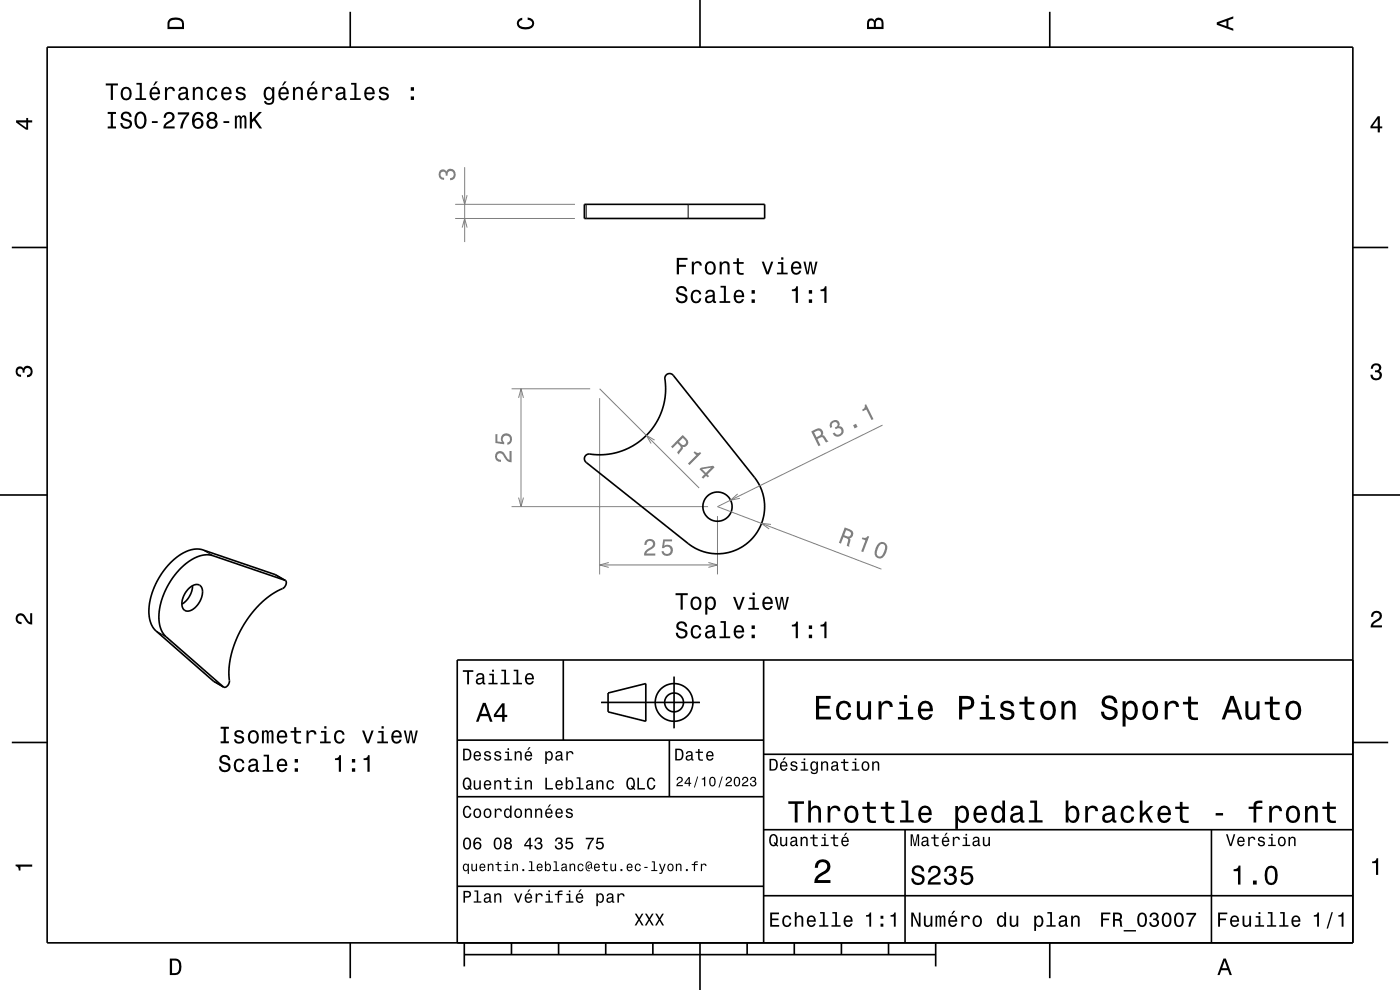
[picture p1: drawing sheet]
<svg xmlns="http://www.w3.org/2000/svg" width="297mm" height="210mm" viewBox="0 0 297 210" stroke-linecap="round" stroke-linejoin="round" font-family="sans-serif">
<path d="M96.6 46.3h25.4M96.6 43.3h25.4M108.5 82.5h16.7M127.2 84.5v37.3M108.5 107.5h41.7M152.2 109.5v12.3" fill="none" stroke="#808080" stroke-width=".21"/>
<path d="M124.4 43.3v3M146 43.3v3M43.1 116.7l2.1 1.2M33.1 133.9l2.1 1.2M58.4 121.9l2.1 1.2M45.3 144.5l2.1 1.2" fill="none" stroke="#000" stroke-width=".21"/>
<g fill="none" stroke="#000" stroke-width=".35">
<path d="M10 10h277v190h-277zM74.3 2.5v7.5M148.5 0v10M222.7 2.5v7.5M2.5 52.5h7.5M124 43.3h38.2v3h-38.2zM287 52.5h7.5M141.3 79.6l.6-.4 .5 .1 .4 .3 17.2 21.6a10 10 0 0 1-.7 13.3 10 10 0 0 1-13.3 .8l-21.6-17.2a1.07 1.07 0 0 1-.2-1.5 1.07 1.07 0 0 1 1.4-.2h3l3.2-.7 2.7-1.3 2.5-2 1.9-2.3 1.4-2.7 .8-3.1 .1-3a2.24 2.24 0 0 1 .1-1.7zM0 105h10M287 105h10M40 124.9a1.76 1.76 0 0 1 2.6-.5 3.9 3.9 0 0 1-1.4 4.7 1.41 1.41 0 0 1-1.4 .6 1.41 1.41 0 0 1-1.2-1.1 4.5 4.5 0 0 1 1.4-3.7zM40.8 124.2a4.8 4.8 0 0 1-2.2 4"/>
<path d="M60.5 123.1l-2.1-1.2-15.3-5.2a6.8 6.8 0 0 0-6.4 2.2l-2.1 2.3-1.6 2.8-1.1 3.1-.3 2.8a5.3 5.3 0 0 0 1.5 4l12.2 10.6 2.2 1.3M60.5 123.1l-15.3-5.2a6.8 6.8 0 0 0-6.4 2.2l-2.2 2.5-1.6 2.8-1 3-.3 2.8a5.3 5.3 0 0 0 1.5 3.9l12.3 10.7M60.5 123.1a1.38 1.38 0 0 1-1.1 2l-2.3 1.4-2 1.7-1.9 2.2-1.8 2.7-1.3 2.7-1 2.7-.5 3.1v2.4a1.33 1.33 0 0 1-1.1 1.8M119.5 140v17M162 140v60M287 140h-190v60M2.5 157.5h7.5M97 157h65M127.5 149h21M129 147l8-2v8l-8-2zM142 157v12M143 143.5v11"/>
<path d="M287 157.5h7.5M97 169h65M162 176h125M162 160h125M192 176v24M257 176v24M97 188h65M162 190h125M74.3 200v7.5M98.5 202.5h100M98.5 200v5M108.5 200v2.5"/>
<path d="M118.5 200v2.5M128.5 200v2.5M138.5 200v2.5M148.5 200v10M158.5 200v2.5M168.5 200v2.5M178.5 200v2.5M188.5 200v2.5M198.5 200v5M222.7 200v7.5"/>
<circle cx="152.2" cy="107.5" r="3.1"/>
<circle cx="143" cy="149" r="2"/>
<circle cx="143" cy="149" r="4"/>
</g>
<g fill="#000">
<path d="M36 4a2.18 2.18 0 0 0-.5 2.2h3.5v-1.2a1.43 1.43 0 0 0-1.7-1.3zM36.3 4.4a2.15 2.15 0 0 1 2.2 .3l.1 1h-2.6v-1z" fill-rule="evenodd"/>
<path d="M109.9 4.2l.9-.4v.4a.7 .7 0 0 0-.7 .5 .7 .7 0 0 0 .3 .8 1.7 1.7 0 0 0 2.5-.5 .9 .9 0 0 0-1-.8v-.5a1.24 1.24 0 0 1 1.4 1.1 1.24 1.24 0 0 1-1 1.4 2.22 2.22 0 0 1-2.5-.7l-.2-.5z" fill-rule="evenodd"/>
<path d="M184.2 4.2l-.3 .7v1.3h3.5v-1.3a.98 .98 0 0 0-.7-1.1 .98 .98 0 0 0-1.2 .6 .84 .84 0 0 0-1.3-.2zM184.5 4.5a.54 .54 0 0 1 .6-.1 .54 .54 0 0 1 .3 .6v.7h-1zM185.9 4.4a.62 .62 0 0 1 .8-.1 .62 .62 0 0 1 .3 .6v.8h-1.2z" fill-rule="evenodd"/>
<path d="M258.1 4.7v.6l3.5 1.2v-.4l-1-.4v-1.4l1-.4v-.4zM258.6 5l1.6-.5v1z" fill-rule="evenodd"/>
<path d="M3.4 25.5v.5l2.1 1.5h.5v-1.5h.8v-.5h-.8v-.5h-.4v.5zM4 26h1.6v1.1z" fill-rule="evenodd"/>
<path d="M292.3 24.7l-1.6 2.1v.4h1.6v.9h.4v-.9h.5v-.4h-.5v-2.1zM292.3 25.2v1.6h-1.1z" fill-rule="evenodd"/>
<path d="M291.1 77.4a1.08 1.08 0 0 1 1.4-.2 1.08 1.08 0 0 1 .4 1.2l-.3 .3a1.06 1.06 0 0 1 .5 1.3 1.06 1.06 0 0 1-1.2 .7 1.1 1.1 0 0 1-1.2-1.2h.5a.71 .71 0 0 0 1 .8 .71 .71 0 0 0 .1-1.3h-.6v-.4a.61 .61 0 0 0 .8-.3 .61 .61 0 0 0-.2-.8 .61 .61 0 0 0-.9 .2l-.1 .5h-.5z" fill-rule="evenodd"/>
<path d="M3.6 78a.86 .86 0 0 1 1.4 .2 1.06 1.06 0 0 1 1.2-.6 1.06 1.06 0 0 1 .7 1.2 1.1 1.1 0 0 1-1.2 1.2v-.4a.71 .71 0 0 0 .8-1 .71 .71 0 0 0-1.3-.1v.6h-.4a.61 .61 0 0 0-.3-.8 .61 .61 0 0 0-.8 .2 .61 .61 0 0 0 .2 .8l.6 .2v.4a1.15 1.15 0 0 1-1.2-.6 1.15 1.15 0 0 1 .3-1.3z" fill-rule="evenodd"/>
<path d="M3.6 130.4a1.22 1.22 0 0 1 2 .7l.4 .6 .4 .3v-1.9h.4v2.4a1.8 1.8 0 0 1-1.7-1.4 .71 .71 0 0 0-.9-.5 .71 .71 0 0 0-.5 .8 .71 .71 0 0 0 .9 .5v.5a1.18 1.18 0 0 1-1.2-.7 1.18 1.18 0 0 1 .2-1.3z" fill-rule="evenodd"/>
<path d="M291.2 129.9a1.18 1.18 0 0 1 1.9 .3 1.18 1.18 0 0 1-1 1.7l-.5 .3-.3 .5h1.9v.4h-2.4a1.8 1.8 0 0 1 1.4-1.8 .71 .71 0 0 0 .5-.8 .71 .71 0 0 0-.9-.5 .71 .71 0 0 0-.5 .8h-.4z" fill-rule="evenodd"/>
<path d="M98.2 158.8v2.5h.9a1.37 1.37 0 0 0 .7-2.2 1.56 1.56 0 0 0-1.6-.3zM98.6 159.1a.98 .98 0 0 1 1.1 .7 .98 .98 0 0 1-.6 1.2h-.5zM100.7 159.6a1.04 1.04 0 0 0-.2 1.2 1.04 1.04 0 0 0 1 .5l.5-.5h-.3l-.4 .3a.54 .54 0 0 1-.5-.7h1.3a.83 .83 0 0 0-.4-.9 .83 .83 0 0 0-1 .1zM100.9 159.7l.2-.1a.47 .47 0 0 1 .5 .1 .47 .47 0 0 1 .1 .5h-.9zM102.9 159.5l-.2 .1a.69 .69 0 0 0 .9 .9l.2 .1a.43 .43 0 0 1-.4 .5 .43 .43 0 0 1-.4-.4h-.3a.74 .74 0 0 0 .9 .7 .74 .74 0 0 0 .5-1l-1-.4a.38 .38 0 0 1 .3-.5 .38 .38 0 0 1 .4 .4h.3a.78 .78 0 0 0-1.2-.4zM105.1 159.5l-.2 .1a.69 .69 0 0 0 .9 .9l.2 .1a.43 .43 0 0 1-.4 .5 .43 .43 0 0 1-.5-.4h-.3a.74 .74 0 0 0 .9 .7 .74 .74 0 0 0 .5-1l-.9-.4a.38 .38 0 0 1 .3-.5 .38 .38 0 0 1 .4 .4h.3a.77 .77 0 0 0-1.2-.4zM107.2 159.4v.3h.5v1.3h-.7v.3h1.6v-.3h-.6v-1.6zM107.7 158.7v.4h.3v-.4zM109.2 159.4v1.9h.3v-1.1a.45 .45 0 0 1 .4-.6 .45 .45 0 0 1 .5 .5v1.2h.3v-1.3a.63 .63 0 0 0-.5-.7 .63 .63 0 0 0-.7 .4v-.3zM112.2 158.5l-.4 .6h.3l.5-.6zM111.5 159.6a1.04 1.04 0 0 0-.2 1.2 1.04 1.04 0 0 0 1.1 .5l.5-.5h-.3l-.5 .3a.54 .54 0 0 1-.5-.7h1.3a.83 .83 0 0 0-.4-.9 .83 .83 0 0 0-1 .1zM111.8 159.7l.1-.1a.48 .48 0 0 1 .5 .1 .48 .48 0 0 1 .2 .5h-1zM115.7 159.4v2.7h.3v-1.1a.66 .66 0 0 0 .7 .4 .66 .66 0 0 0 .5-.6 .91 .91 0 0 0 0-1.1 .91 .91 0 0 0-1-.3l-.2 .3v-.3zM116.1 159.8a.45 .45 0 0 1 .5-.2 .45 .45 0 0 1 .3 .4 .65 .65 0 0 1 .1 .8 .65 .65 0 0 1-.7 .2 .98 .98 0 0 1-.2-1.2zM118.1 159.5l-.2 .4h.3a.39 .39 0 0 1 .4-.3 .39 .39 0 0 1 .3 .5h-.1a.65 .65 0 0 0-1 .4 .65 .65 0 0 0 .6 .9l.6-.3 .1 .2h.4v-.2l-.2-.1v-1.1a.72 .72 0 0 0-.5-.6 .72 .72 0 0 0-.7 .2zM118.2 160.6l.8-.3a.55 .55 0 0 1-.2 .7 .55 .55 0 0 1-.6 0zM120.1 159.4v1.9h.4v-1.1a.47 .47 0 0 1 .2-.6 .47 .47 0 0 1 .6 .2v.2h.4a.64 .64 0 0 0-.5-.7 .64 .64 0 0 0-.8 .4v-.3z" fill-rule="evenodd"/>
<path d="M98.2 142.2v.3h.9v2.7h.4v-2.7h.9v-.3zM101.3 143l-.3 .5h.4a.47 .47 0 0 1 .5-.4 .47 .47 0 0 1 .4 .6l-.2 .1a.84 .84 0 0 0-1 .2 .84 .84 0 0 0 0 1.1 .9 .9 0 0 0 1.3-.2l.1 .2 .5 .1v-.3l-.3-.1v-1.3a.87 .87 0 0 0-1.4-.5zM101.4 144.3l.9-.3a.66 .66 0 0 1-.1 .7 .66 .66 0 0 1-.8 .1zM103.8 142.9v.3h.6v1.6h-.8v.4h2v-.4h-.8v-1.9zM104.4 142.1v.4h.4v-.4zM106.4 142.1v.3h.6v2.4h-.8v.4h1.9v-.4h-.7v-2.7zM109 142.1v.3h.6v2.4h-.8v.4h1.9v-.4h-.7v-2.7zM111.6 143.1a1.32 1.32 0 0 0 .7 2.1 .9 .9 0 0 0 .9-.7h-.3l-.2 .3-.4 .1a.65 .65 0 0 1-.6-.8h1.6a1 1 0 0 0-.4-1.2 1 1 0 0 0-1.3 .2zM111.9 143.3a.57 .57 0 0 1 .7-.1 .57 .57 0 0 1 .3 .6h-1.2z" fill-rule="evenodd"/>
<path d="M102.4 149.1l-1.4 4h.5l.4-1.2h1.6l.4 1.2h.6l-1.5-4zM102.7 149.7l.7 1.7h-1.3zM106.5 149.2l-1.7 2.4v.5h1.7v1h.5v-1h.6v-.5h-.6v-2.4zM106.5 149.9v1.7h-1.3z" fill-rule="evenodd"/>
<path d="M143.2 158.8v2.5h.9a1.37 1.37 0 0 0 .7-2.2 1.56 1.56 0 0 0-1.6-.3zM143.6 159.1a.98 .98 0 0 1 1.1 .7 .98 .98 0 0 1-.6 1.2h-.5zM145.7 159.5l-.2 .4h.3a.39 .39 0 0 1 .5-.3 .39 .39 0 0 1 .3 .5h-.2a.65 .65 0 0 0-.9 .4 .65 .65 0 0 0 .5 .9l.7-.3v.2h.4v-.2l-.1-.1-.1-1.1a.73 .73 0 0 0-.4-.6 .73 .73 0 0 0-.8 .2zM145.8 160.6l.8-.3a.55 .55 0 0 1-.1 .7 .55 .55 0 0 1-.7 0zM148.1 158.9v.5h-.5v.3h.5v1.3a.75 .75 0 0 0 1 .4v-.3a.48 .48 0 0 1-.7-.3v-1.1h.7v-.3h-.7v-.5zM150 159.6a1.04 1.04 0 0 0-.2 1.2 1.04 1.04 0 0 0 1.1 .5l.5-.5h-.4l-.4 .3a.54 .54 0 0 1-.5-.7h1.3a.83 .83 0 0 0-.4-.9 .83 .83 0 0 0-1 .1zM150.3 159.7l.1-.1a.48 .48 0 0 1 .5 .1 .48 .48 0 0 1 .2 .5h-1z" fill-rule="evenodd"/>
<path d="M173.1 147.6v5h3.2v-.6h-2.5v-1.7h2.2v-.6h-2.2v-1.5h2.4v-.6zM177.8 149.2a2.59 2.59 0 0 0 .5 3.4 1.58 1.58 0 0 0 2.3-1.4h-.6a.95 .95 0 0 1-.9 1 .95 .95 0 0 1-1-.9 1.59 1.59 0 0 1 .9-2.1 .85 .85 0 0 1 .9 .8h.7a1.56 1.56 0 0 0-1.1-1.3 1.56 1.56 0 0 0-1.7 .5zM181.8 148.8v2.5a1.27 1.27 0 0 0 .9 1.4 1.27 1.27 0 0 0 1.5-.7v.6h.6v-3.8h-.6v2.2a.92 .92 0 0 1-.6 1.1 .92 .92 0 0 1-1.2-.4v-2.9zM186.4 148.8v3.8h.6v-2.2a.95 .95 0 0 1 .5-1.1 .95 .95 0 0 1 1.2 .3l.1 .4h.6a1.28 1.28 0 0 0-1-1.4 1.28 1.28 0 0 0-1.4 .8v-.6zM190.8 148.9v.5h1v2.7h-1.3v.5h3.2v-.5h-1.3v-3.2zM191.8 147.4v.8h.6v-.8zM195.1 149.2a2.62 2.62 0 0 0 .5 3.4 1.57 1.57 0 0 0 2.2-1.1h-.6l-.3 .5-.5 .2a1.08 1.08 0 0 1-1-1.3h2.5a1.66 1.66 0 0 0-.7-2 1.66 1.66 0 0 0-2.1 .3zM195.6 149.5a.94 .94 0 0 1 1.2-.2 .94 .94 0 0 1 .5 1h-1.9zM203.5 147.6v5h.6v-2.1h.8a1.47 1.47 0 0 0 1.8-1.2 1.47 1.47 0 0 0-1.5-1.7zM204.1 148.2a1.6 1.6 0 0 1 1.8 .5 .86 .86 0 0 1 0 .9 .86 .86 0 0 1-.9 .3h-.9zM208.1 148.9v.5h1v2.7h-1.3v.5h3.3v-.5h-1.3v-3.2zM209.1 147.4v.8h.7v-.8zM212.6 148.9a1.08 1.08 0 0 0-.3 1.2 1.08 1.08 0 0 0 1 .7l1.1 .4a.57 .57 0 0 1 .2 .6 .57 .57 0 0 1-.5 .4 .96 .96 0 0 1-1.4-.8h-.6a1.6 1.6 0 0 0 1.3 1.4 1.6 1.6 0 0 0 1.7-.8 1.13 1.13 0 0 0-1-1.6l-1.1-.3-.2-.4a.87 .87 0 0 1 .9-.5 .87 .87 0 0 1 .8 .6h.6a1.41 1.41 0 0 0-2.1-1.1zM217.4 147.8v1.1h-1.1v.5h1.1v2.6l.2 .4 .4 .3h1.4v-.5a.97 .97 0 0 1-1.4-.5v-2.3h1.4v-.5h-1.4v-1.1zM221.1 149.2a2.56 2.56 0 0 0 .5 3.4 1.72 1.72 0 0 0 1.8-.2 1.72 1.72 0 0 0 .6-1.7 1.7 1.7 0 0 0-.9-1.9 1.7 1.7 0 0 0-2 .4zM221.6 149.6a.96 .96 0 0 1 1-.4 .96 .96 0 0 1 .7 .8 1.59 1.59 0 0 1-1 2.2 1.19 1.19 0 0 1-1-1.5zM225.2 148.8v3.8h.6v-2.2a.97 .97 0 0 1 .5-1.1 .97 .97 0 0 1 1.1 .2l.1 .7v2.4h.7v-2.5a1.27 1.27 0 0 0-.9-1.4 1.27 1.27 0 0 0-1.5 .6v-.5zM234.1 147.9a1.38 1.38 0 0 0-.3 1.5 1.38 1.38 0 0 0 1.3 .9 1.25 1.25 0 0 1 1.4 .9 1.15 1.15 0 0 1-1.3 .9 1.15 1.15 0 0 1-1-1.1h-.7a1.8 1.8 0 0 0 1.7 1.8 1.8 1.8 0 0 0 1.9-1.6 1.46 1.46 0 0 0-1.5-1.4l-.6-.2a.83 .83 0 0 1-.5-1.1 .83 .83 0 0 1 1.2-.3l.5 .5 .1 .4h.7a1.67 1.67 0 0 0-1-1.6 1.67 1.67 0 0 0-1.9 .4zM238.2 148.8v5.3h.6v-2.1a1.32 1.32 0 0 0 1.4 .7 1.32 1.32 0 0 0 1.1-1.1 2.43 2.43 0 0 0-.8-2.8 1.21 1.21 0 0 0-1.7 .5v-.5zM239.1 149.6a.9 .9 0 0 1 .9-.4 .9 .9 0 0 1 .7 .8 1.61 1.61 0 0 1-.9 2.2 1.18 1.18 0 0 1-1-1.5zM242.8 149.2a2.56 2.56 0 0 0 .5 3.4 1.72 1.72 0 0 0 1.8-.2 1.72 1.72 0 0 0 .6-1.7 1.7 1.7 0 0 0-.9-1.9 1.7 1.7 0 0 0-2 .4zM243.3 149.6a.96 .96 0 0 1 1-.4 .96 .96 0 0 1 .7 .8 1.59 1.59 0 0 1-1 2.2 1.19 1.19 0 0 1-1-1.5zM247.1 148.8v3.8h.6v-2.2a.95 .95 0 0 1 .5-1.1 .95 .95 0 0 1 1.2 .3l.1 .4h.6a1.28 1.28 0 0 0-1-1.4 1.28 1.28 0 0 0-1.4 .8v-.6zM252 147.8v1.1h-1v.5h1l.1 2.6 .2 .4 .4 .3h1.4v-.5a.97 .97 0 0 1-1.4-.5v-2.3h1.4v-.5h-1.4v-1.1zM261 147.6l-1.8 5h.6l.6-1.4h2l.5 1.4h.7l-1.9-5zM261.4 148.3l.7 2.2h-1.5zM264.2 148.8v2.5a1.27 1.27 0 0 0 .9 1.4 1.27 1.27 0 0 0 1.5-.7v.6h.6v-3.8h-.6v2.2a.92 .92 0 0 1-.6 1.1 .92 .92 0 0 1-1.1-.4l-.1-2.9zM269.4 147.8v1.1h-1.1v.5h1.1v2.6l.2 .4 .4 .3 .7 .1 .8-.1v-.5a.97 .97 0 0 1-1.4-.5l-.1-2.3h1.5v-.5h-1.5v-1.1zM273.1 149.2a2.56 2.56 0 0 0 .6 3.4 1.72 1.72 0 0 0 1.8-.2 1.72 1.72 0 0 0 .6-1.7 1.7 1.7 0 0 0-.9-1.9 1.7 1.7 0 0 0-2.1 .4zM273.6 149.6a.96 .96 0 0 1 1-.4 .96 .96 0 0 1 .7 .8 1.59 1.59 0 0 1-.9 2.2 1.19 1.19 0 0 1-1.1-1.5z" fill-rule="evenodd"/>
<path d="M98.4 178a1.44 1.44 0 0 0 .7 2.2 1.45 1.45 0 0 0 .6-2.2 .79 .79 0 0 0-1.3 0zM98.8 178h.5a1.69 1.69 0 0 1 0 1.9h-.5a1.71 1.71 0 0 1 0-1.9zM100.8 177.8a1.72 1.72 0 0 0 .1 2.3 .83 .83 0 0 0 1.1-.2 .83 .83 0 0 0-.1-1.1 .83 .83 0 0 0-1.2 0 .74 .74 0 0 1 .6-.9l.3 .1 .2 .3h.3a.8 .8 0 0 0-.5-.6 .8 .8 0 0 0-.8 .1zM100.7 179.4a.55 .55 0 0 1 1.1 0 .55 .55 0 0 1-1.1 0zM104.9 178a1.44 1.44 0 0 0 .7 2.2 1.45 1.45 0 0 0 .6-2.2 .79 .79 0 0 0-1.3 0zM105.4 178h.4a1.69 1.69 0 0 1 0 1.9h-.4a1.69 1.69 0 0 1 0-1.9zM107.2 177.8l-.2 .2a.57 .57 0 0 0 .3 .8 .78 .78 0 0 0-.1 1.2 .78 .78 0 0 0 1.1 0 .78 .78 0 0 0-.1-1.2 .68 .68 0 0 0 .2-1 .68 .68 0 0 0-1-.1zM107.2 179.5a.55 .55 0 0 1 1.1 0 .55 .55 0 0 1-1.1 0zM107.3 178.3a.45 .45 0 0 1 .9 0 .45 .45 0 0 1-.9 0zM112.3 177.7l-1.1 1.5v.3h1.1v.7h.3v-.7h.4v-.3h-.4v-1.5zM112.3 178.1v1.1h-.8zM113.6 177.8l-.2 .7h.3a.44 .44 0 0 1 .3-.6 .44 .44 0 0 1 .5 .2 .44 .44 0 0 1-.1 .6h-.4v.3a.52 .52 0 0 1 .7 .3 .52 .52 0 0 1-.3 .7 .52 .52 0 0 1-.7-.4v-.2h-.3a.84 .84 0 0 0 1 .8 .84 .84 0 0 0 .5-1.3l-.2-.1a.72 .72 0 0 0 0-1.1 .72 .72 0 0 0-1.1 .1zM118 177.8l-.2 .7h.3a.44 .44 0 0 1 .2-.6 .44 .44 0 0 1 .6 .2 .44 .44 0 0 1-.2 .6h-.3v.3a.52 .52 0 0 1 .7 .3 .52 .52 0 0 1-.4 .7 .52 .52 0 0 1-.6-.4l-.1-.2h-.3a.84 .84 0 0 0 1.1 .8 .84 .84 0 0 0 .4-1.3l-.2-.1a.72 .72 0 0 0 .1-1.1 .72 .72 0 0 0-1.1 .1zM120.1 177.7l-.2 1.3h.3a.57 .57 0 0 1 .9-.1 .57 .57 0 0 1 0 .9 .57 .57 0 0 1-.9-.3h-.3a.86 .86 0 0 0 1.1 .8 .86 .86 0 0 0 .5-1.2 .86 .86 0 0 0-1.2-.4l.1-.7h1.1v-.3zM124.3 177.7v.3h1.3a3.7 3.7 0 0 0-1 2.2h.4a3.8 3.8 0 0 1 1-2.2v-.3zM126.7 177.7l-.2 1.3h.2a.57 .57 0 0 1 .9-.1 .57 .57 0 0 1 0 .9 .57 .57 0 0 1-.9-.3h-.3a.86 .86 0 0 0 1.1 .8 .86 .86 0 0 0 .5-1.2 .86 .86 0 0 0-1.2-.4l.1-.7h1.1v-.3z" fill-rule="evenodd"/>
<path d="M98.4 165.2a1.45 1.45 0 0 0 .7 2.3l.5-.2 .3 .3 .2-.2-.3-.3a1.53 1.53 0 0 0-.5-2.2l-.6 .1zM98.8 165.3l.3-.1a1.2 1.2 0 0 1 .5 1.6l-.3-.2-.2 .2 .3 .3-.3 .1a1.21 1.21 0 0 1-.3-1.9zM100.5 165.5v1.3a.63 .63 0 0 0 .4 .7 .63 .63 0 0 0 .8-.3v.3h.3v-2h-.3v1.2a.46 .46 0 0 1-.3 .5 .46 .46 0 0 1-.6-.2v-1.5zM102.8 165.7a1.04 1.04 0 0 0-.1 1.2 1.04 1.04 0 0 0 1 .6l.5-.6h-.3l-.5 .4a.54 .54 0 0 1-.4-.7h1.2a.83 .83 0 0 0-.3-1 .83 .83 0 0 0-1.1 .1zM103.1 165.9l.1-.1a.47 .47 0 0 1 .5 .1 .47 .47 0 0 1 .2 .4h-.9zM104.8 165.5v2h.4v-1.1a.45 .45 0 0 1 .3-.7 .45 .45 0 0 1 .5 .6v1.2h.3v-1.3a.63 .63 0 0 0-.4-.7 .63 .63 0 0 0-.8 .3v-.3zM107.4 165v.6h-.5v.3h.5l.1 1.3a.75 .75 0 0 0 1 .3v-.3l-.7-.1v-.3v-.9h.7v-.3h-.7v-.6zM109.3 165.6v.3h.5v1.3h-.6v.3h1.6v-.3h-.6v-1.6zM109.8 164.9v.3h.4v-.3zM111.4 165.5v2h.3v-1.1a.45 .45 0 0 1 .3-.7 .45 .45 0 0 1 .5 .6v1.2h.4v-1.3a.63 .63 0 0 0-.5-.7 .63 .63 0 0 0-.7 .3v-.3zM115.7 165v2.5h1.6v-.3h-1.3v-2.2zM118 165.7a1.04 1.04 0 0 0-.2 1.2 1.04 1.04 0 0 0 1.1 .6l.5-.6h-.3l-.5 .4a.54 .54 0 0 1-.5-.7h1.3a.83 .83 0 0 0-.3-1 .83 .83 0 0 0-1.1 .1zM118.3 165.9l.1-.1a.47 .47 0 0 1 .5 .1 .47 .47 0 0 1 .2 .4h-1zM120 164.9v2.6h.3v-.3a.66 .66 0 0 0 .7 .3 .66 .66 0 0 0 .6-.6 .9 .9 0 0 0 0-1 .9 .9 0 0 0-1-.3l-.3 .2v-.9zM120.5 165.9a.45 .45 0 0 1 .4-.1 .45 .45 0 0 1 .4 .4v.3a.6 .6 0 0 1-.5 .8 .85 .85 0 0 1-.3-1.4zM122.3 164.9v.2h.5v2.1h-.6v.3h1.6v-.3h-.7v-2.3zM124.6 165.6l-.2 .5h.3a.39 .39 0 0 1 .4-.4 .39 .39 0 0 1 .3 .6h-.1a.65 .65 0 0 0-1 .4 .65 .65 0 0 0 .6 .8l.6-.3 .1 .2 .4 .1v-.3h-.2v-1.1a.73 .73 0 0 0-.5-.6 .73 .73 0 0 0-.7 .1zM124.7 166.7l.8-.2a.55 .55 0 0 1-.2 .6 .55 .55 0 0 1-.6 .1zM126.5 165.5v2h.3v-1.1a.45 .45 0 0 1 .4-.7 .45 .45 0 0 1 .5 .6v1.2h.3v-1.3a.63 .63 0 0 0-.4-.7 .63 .63 0 0 0-.8 .3v-.3zM128.9 165.7a1.04 1.04 0 0 0-.2 1.2 1.04 1.04 0 0 0 1.1 .6l.4-.4v-.3h-.3l-.3 .4a.73 .73 0 0 1-.6-.7 .73 .73 0 0 1 .7-.7l.2 .4h.3a.78 .78 0 0 0-.5-.7 .78 .78 0 0 0-.8 .2zM133.1 165.2a1.45 1.45 0 0 0 .7 2.3l.5-.2 .3 .3 .2-.2-.3-.3a1.54 1.54 0 0 0-.5-2.2l-.6 .1zM133.5 165.3l.3-.1a1.19 1.19 0 0 1 .5 1.6l-.3-.2-.2 .2 .3 .3-.3 .1a1.21 1.21 0 0 1-.3-1.9zM135.2 165v2.5h1.6v-.3h-1.2v-2.2zM137.5 165.2a1.45 1.45 0 0 0 .7 2.3 .94 .94 0 0 0 .8-1h-.3a.58 .58 0 0 1-.8 .7 1.3 1.3 0 0 1 .3-2l.3 .1 .2 .4h.3a.85 .85 0 0 0-.6-.8 .85 .85 0 0 0-.9 .3z" fill-rule="evenodd"/>
<path d="M98.4 171.2a1.45 1.45 0 0 0 .7 2.3 .94 .94 0 0 0 .9-1h-.3a.59 .59 0 0 1-.8 .7 1.31 1.31 0 0 1 .2-2l.3 .1 .2 .4h.4a.85 .85 0 0 0-.6-.8 .85 .85 0 0 0-1 .3zM100.6 171.7a1.04 1.04 0 0 0-.1 1.3 1.04 1.04 0 0 0 1.1 .5 1.04 1.04 0 0 0 .5-1.3 1.04 1.04 0 0 0-1.2-.7zM100.9 171.9a.48 .48 0 0 1 .5-.1 .48 .48 0 0 1 .3 .4 .66 .66 0 0 1 0 .7 .66 .66 0 0 1-.7 .3 .98 .98 0 0 1-.1-1.3zM102.8 171.7a1.04 1.04 0 0 0-.2 1.3 1.04 1.04 0 0 0 1.2 .5 1.04 1.04 0 0 0 .5-1.3 1.04 1.04 0 0 0-1.2-.7zM103 171.9a.48 .48 0 0 1 .5-.1 .48 .48 0 0 1 .4 .4 .66 .66 0 0 1 0 .7 .66 .66 0 0 1-.7 .3 .97 .97 0 0 1-.2-1.3zM105 171.5v2h.3v-1.1a.47 .47 0 0 1 .2-.6 .47 .47 0 0 1 .6 .2l.1 .1h.3a.64 .64 0 0 0-.5-.6 .64 .64 0 0 0-.7 .4v-.4zM107.1 171.7a1.06 1.06 0 0 0-.2 1.2 1.06 1.06 0 0 0 .9 .6l.4-.3v.3h.3v-2.6h-.3v.9a.63 .63 0 0 0-1.1-.1zM107.4 171.9a.44 .44 0 0 1 .4-.1 .44 .44 0 0 1 .4 .4 .65 .65 0 0 1 0 .7 .65 .65 0 0 1-.7 .3l-.2-.4zM109.3 171.7a1.04 1.04 0 0 0-.1 1.3 1.04 1.04 0 0 0 1.1 .5 1.04 1.04 0 0 0 .5-1.3 1.04 1.04 0 0 0-1.2-.7zM109.5 171.9a.48 .48 0 0 1 .6-.1 .48 .48 0 0 1 .3 .4 .66 .66 0 0 1 0 .7 .66 .66 0 0 1-.7 .3 .98 .98 0 0 1-.2-1.3zM111.4 171.5v2h.3v-1.1a.45 .45 0 0 1 .3-.7 .45 .45 0 0 1 .5 .6v1.2h.4v-1.3a.63 .63 0 0 0-.5-.7 .63 .63 0 0 0-.7 .3v-.3zM113.5 171.5v2h.3v-1.1a.45 .45 0 0 1 .3-.6 .45 .45 0 0 1 .6 .2v1.5h.3v-1.3a.63 .63 0 0 0-.4-.7 .63 .63 0 0 0-.8 .3v-.3zM116.5 170.7l-.3 .6h.2l.5-.6zM115.9 171.7a1.04 1.04 0 0 0-.2 1.2 1.04 1.04 0 0 0 1 .6l.5-.6h-.3l-.4 .4a.54 .54 0 0 1-.5-.7h1.2a.83 .83 0 0 0-.3-1 .83 .83 0 0 0-1 .1zM116.1 171.9l.2-.1a.47 .47 0 0 1 .4 .1 .47 .47 0 0 1 .2 .4h-.9zM118 171.7a1.04 1.04 0 0 0-.2 1.2 1.04 1.04 0 0 0 1.1 .6l.5-.6h-.3l-.5 .4a.53 .53 0 0 1-.5-.7h1.3a.83 .83 0 0 0-.3-1 .83 .83 0 0 0-1.1 .1zM118.3 171.9l.1-.1a.47 .47 0 0 1 .5 .1 .47 .47 0 0 1 .2 .4h-1zM120.2 171.6l-.1 .2a.69 .69 0 0 0 .8 .9l.3 .1a.43 .43 0 0 1-.4 .5 .43 .43 0 0 1-.5-.4h-.3a.74 .74 0 0 0 .9 .7 .74 .74 0 0 0 .5-1.1l-1-.3a.38 .38 0 0 1 .3-.5 .38 .38 0 0 1 .5 .3h.3a.77 .77 0 0 0-1.3-.4z" fill-rule="evenodd"/>
<path d="M143.7 164.9l-.2 .6h.3a.4 .4 0 0 1 .3-.5 .4 .4 0 0 1 .5 .3 .4 .4 0 0 1-.3 .5l-.2 .1a.93 .93 0 0 0-.6 .9h1.4v-.3h-1.1l.5-.4a.67 .67 0 0 0 .5-1 .67 .67 0 0 0-1.1-.2zM146.1 164.8l-.9 1.2v.3h.9v.5h.2v-.5h.3v-.3h-.3v-1.2zM146.1 165.2v.8h-.6zM147.9 164.7l-.7 2.3h.2l.7-2.3zM148.9 165.1v.3h.4v1.4h.3v-2zM150.6 165a1.15 1.15 0 0 0 .5 1.8 1.16 1.16 0 0 0 .5-1.8 .63 .63 0 0 0-1 0zM150.9 165.1l.2-.1a.98 .98 0 0 1 0 1.6l-.2-.1-.2-.3v-.7zM153.1 164.7l-.7 2.3h.2l.7-2.3zM154.1 164.9l-.2 .6h.3a.4 .4 0 0 1 .3-.5 .4 .4 0 0 1 .5 .3 .4 .4 0 0 1-.3 .5l-.2 .1a.93 .93 0 0 0-.6 .9h1.4v-.3h-1.1l.5-.4a.67 .67 0 0 0 .5-1 .67 .67 0 0 0-1.1-.2zM155.8 165a1.15 1.15 0 0 0 .5 1.8 1.16 1.16 0 0 0 .5-1.8 .63 .63 0 0 0-1 0zM156.1 165.1l.2-.1a.98 .98 0 0 1 0 1.6l-.2-.1-.2-.3v-.7zM157.6 164.9l-.2 .6h.3a.4 .4 0 0 1 .3-.5 .4 .4 0 0 1 .5 .3 .4 .4 0 0 1-.3 .5l-.2 .1a.94 .94 0 0 0-.6 .9h1.3v-.3h-1l.4-.4a.67 .67 0 0 0 .6-1 .67 .67 0 0 0-1.1-.2zM159.3 164.9l-.2 .5h.3a.35 .35 0 0 1 .2-.4 .35 .35 0 0 1 .4 .1 .35 .35 0 0 1-.1 .5h-.3v.2a.42 .42 0 0 1 .6 .4 .42 .42 0 0 1-.5 .5 .42 .42 0 0 1-.4-.6h-.2a.66 .66 0 0 0 .9 .7 .66 .66 0 0 0 .2-1.1 .58 .58 0 0 0 0-.9 .58 .58 0 0 0-.9 .1z" fill-rule="evenodd"/>
<path d="M163.2 161v2.5h.9a1.37 1.37 0 0 0 .7-2.2 1.58 1.58 0 0 0-1.6-.3zM163.6 161.3a.98 .98 0 0 1 1.1 .7 .98 .98 0 0 1-.6 1.2h-.5zM166.4 160.7l-.4 .6h.2l.5-.6zM165.7 161.7a1.04 1.04 0 0 0-.2 1.2 1.04 1.04 0 0 0 1 .6l.5-.6h-.3l-.4 .4a.54 .54 0 0 1-.5-.7h1.3a.83 .83 0 0 0-.4-1 .83 .83 0 0 0-1 .1zM165.9 161.9l.2-.1a.48 .48 0 0 1 .5 .1 .48 .48 0 0 1 .1 .4h-.9zM167.9 161.6l-.2 .2a.68 .68 0 0 0 .9 .9l.2 .1a.43 .43 0 0 1-.4 .5 .43 .43 0 0 1-.4-.4h-.3a.74 .74 0 0 0 .9 .7 .74 .74 0 0 0 .5-1.1l-1-.3a.38 .38 0 0 1 .3-.5 .38 .38 0 0 1 .4 .4l.3-.1a.78 .78 0 0 0-1.2-.4zM170 161.6v.3h.5v1.3h-.7v.3h1.7v-.3h-.7v-1.6zM170.5 160.9v.3h.3v-.3zM172.1 161.7a1.06 1.06 0 0 0-.2 1.2 1.06 1.06 0 0 0 .9 .6l.4-.3a.52 .52 0 0 1-.2 .7 .52 .52 0 0 1-.7-.3h-.3a.78 .78 0 0 0 .9 .6 .78 .78 0 0 0 .6-.8v-1.9h-.3v.4l-.2-.3a.64 .64 0 0 0-.9 .1zM172.4 161.9a.45 .45 0 0 1 .4-.1 .45 .45 0 0 1 .4 .4 .65 .65 0 0 1 0 .7 .65 .65 0 0 1-.7 .3l-.2-.4zM174.2 161.5v2h.3v-1.1a.45 .45 0 0 1 .3-.6 .45 .45 0 0 1 .5 .2l.1 1.5h.3v-1.3a.63 .63 0 0 0-.5-.7 .63 .63 0 0 0-.7 .3v-.3zM176.6 161.6l-.2 .5h.3a.39 .39 0 0 1 .4-.4 .39 .39 0 0 1 .3 .6h-.1a.65 .65 0 0 0-1 .4 .65 .65 0 0 0 .6 .8l.6-.3 .1 .2 .4 .1-.2-.4v-1a.73 .73 0 0 0-1.2-.5zM176.7 162.7l.8-.2a.55 .55 0 0 1-.2 .6 .55 .55 0 0 1-.6 .1zM178.9 161v.6h-.5v.3h.5l.1 1.3a.75 .75 0 0 0 1 .3v-.3a.48 .48 0 0 1-.7-.2v-1.1h.7v-.3h-.7v-.6zM180.8 161.6v.3h.5v1.3h-.6v.3h1.6v-.3h-.6v-1.6zM181.3 160.9v.3h.4v-.3zM183 161.7a1.04 1.04 0 0 0-.2 1.3 1.04 1.04 0 0 0 1.2 .5 1.04 1.04 0 0 0 .4-1.3 1.04 1.04 0 0 0-1.2-.7zM183.2 161.9a.48 .48 0 0 1 .5-.1 .48 .48 0 0 1 .4 .4 .66 .66 0 0 1 0 .7 .66 .66 0 0 1-.7 .3 .98 .98 0 0 1-.2-1.3zM185 161.5v2h.3v-1.1a.45 .45 0 0 1 .3-.6 .45 .45 0 0 1 .6 .2v1.5h.3v-1.3a.63 .63 0 0 0-.4-.7 .63 .63 0 0 0-.8 .3v-.3z" fill-rule="evenodd"/>
<path d="M163.4 177.2a1.45 1.45 0 0 0 .7 2.3l.5-.2 .3 .3 .2-.2-.3-.3a1.53 1.53 0 0 0-.5-2.2l-.6 .1zM163.8 177.3l.3-.1a1.21 1.21 0 0 1 .5 1.7l-.3-.3-.2 .2 .3 .3a.45 .45 0 0 1-.7-.1 1.62 1.62 0 0 1 .1-1.7zM165.5 177.5v1.3a.63 .63 0 0 0 .4 .7 .63 .63 0 0 0 .8-.3v.3h.3v-2h-.3v1.2a.46 .46 0 0 1-.3 .5 .46 .46 0 0 1-.6-.2v-1.5zM167.9 177.6l-.2 .5h.3a.39 .39 0 0 1 .5-.4 .39 .39 0 0 1 .2 .6h-.1a.65 .65 0 0 0-.9 .4 .65 .65 0 0 0 .5 .8l.6-.3 .1 .2 .4 .1v-.3h-.2v-1.1a.73 .73 0 0 0-1.2-.5zM168 178.7l.8-.2a.55 .55 0 0 1-.2 .6 .55 .55 0 0 1-.6 .1zM169.8 177.5v2h.4v-1.1a.45 .45 0 0 1 .2-.6 .45 .45 0 0 1 .6 .2v1.5h.3v-1.3a.63 .63 0 0 0-.4-.7 .63 .63 0 0 0-.8 .3v-.3zM172.4 177v.6h-.5v.3h.5l.1 1.3a.75 .75 0 0 0 1 .3v-.3a.49 .49 0 0 1-.7-.2v-1.1h.7v-.3h-.7v-.6zM174.3 177.6v.3h.5v1.3h-.6v.3h1.6v-.3h-.6v-1.6zM174.8 176.9v.3h.4v-.3zM176.8 177v.6h-.6v.3h.6v1.3a.74 .74 0 0 0 1 .3v-.3a.49 .49 0 0 1-.7-.2v-1.1h.7v-.3h-.7v-.6zM179.4 176.7l-.4 .6h.2l.5-.6zM178.7 177.7a1.04 1.04 0 0 0-.2 1.2 1.04 1.04 0 0 0 1 .6l.5-.6h-.3l-.4 .4a.54 .54 0 0 1-.5-.7h1.3a.83 .83 0 0 0-.4-1 .83 .83 0 0 0-1 .1zM178.9 177.9l.2-.1a.48 .48 0 0 1 .5 .1 .48 .48 0 0 1 .1 .4h-.9z" fill-rule="evenodd"/>
<path d="M167.2 170v.5h1.4v4h.6v-4h1.4v-.5zM171.5 169.8v4.7h.5v-2a.82 .82 0 0 1 .5-1 .82 .82 0 0 1 1.1 .4v2.6h.6v-2.3a1.13 1.13 0 0 0-.8-1.3 1.13 1.13 0 0 0-1.4 .6v-1.7zM175.6 171v3.5h.5v-2a.85 .85 0 0 1 .5-1 .85 .85 0 0 1 1.1 .3v.3h.6a1.15 1.15 0 0 0-.9-1.2 1.15 1.15 0 0 0-1.3 .7v-.6zM179.5 171.4a1.96 1.96 0 0 0 1.1 3.2 1.95 1.95 0 0 0 1.6-1.6 1.95 1.95 0 0 0-1-2l-.6-.1-.6 .1zM179.9 171.7a.86 .86 0 0 1 .9-.3 .86 .86 0 0 1 .7 .7 1.43 1.43 0 0 1-.9 2 1.5 1.5 0 0 1-.7-2.4zM183.9 170.1v1h-.9v.5h.9l.1 2.3 .2 .4 .3 .2 1.3 .1v-.5a.87 .87 0 0 1-1.3-.5v-2h1.3v-.5h-1.3v-1zM187.8 170.1v1h-.9v.5h.9l.1 2.3 .2 .4 .3 .2 1.3 .1v-.5a.88 .88 0 0 1-1.3-.5v-2h1.3v-.5h-1.3v-1zM191.2 169.8v.5h.9v3.7h-1.2v.5h3v-.5h-1.2v-4.2zM195.2 171.4a1.98 1.98 0 0 0 1 3.2 1.36 1.36 0 0 0 1.4-1.1h-.6l-.2 .4-.5 .2a.97 .97 0 0 1-.9-1.2h2.3a1.5 1.5 0 0 0-.7-1.8 1.5 1.5 0 0 0-1.8 .3zM195.6 171.6a.85 .85 0 0 1 1.1-.1 .85 .85 0 0 1 .4 .9h-1.7zM202.7 171v4.8h.5v-1.9a1.19 1.19 0 0 0 1.3 .7 1.19 1.19 0 0 0 1-1.1 1.94 1.94 0 0 0-1.3-2.6 1.06 1.06 0 0 0-1 .6v-.5zM203.5 171.7a.81 .81 0 0 1 .9-.3 .81 .81 0 0 1 .5 .7 1.45 1.45 0 0 1-.8 2 1.52 1.52 0 0 1-.6-2.4zM206.9 171.4a1.98 1.98 0 0 0 1 3.2 1.36 1.36 0 0 0 1.4-1.1h-.5l-.3 .4-.5 .2a.97 .97 0 0 1-.9-1.2h2.3a1.5 1.5 0 0 0-.7-1.8 1.5 1.5 0 0 0-1.8 .3zM207.3 171.6a.85 .85 0 0 1 1.1-.1 .85 .85 0 0 1 .4 .9h-1.7zM210.7 171.4a2.43 2.43 0 0 0 .4 3.1 1.13 1.13 0 0 0 1.5-.6v.6h.6v-4.7h-.6v1.7a1.14 1.14 0 0 0-1.9-.1zM211.1 171.7a.8 .8 0 0 1 .9-.3 .8 .8 0 0 1 .6 .7 1.43 1.43 0 0 1-.9 2 1.52 1.52 0 0 1-.6-2.4zM214.8 171.2l-.4 .8h.5a.71 .71 0 0 1 .9-.7 .71 .71 0 0 1 .5 1l-.3 .1a1.47 1.47 0 0 0-1.7 1.2 .94 .94 0 0 0 1 1l.6-.2 .6-.4 .1 .4 .7 .1v-.5h-.3v-2.1a1.31 1.31 0 0 0-2.2-.7zM215 173.1l1.4-.4a.99 .99 0 0 1-.3 1.1 .99 .99 0 0 1-1.1 .1l-.1-.4zM218.5 169.8v.5h.9v3.7h-1.1v.5h2.9v-.5h-1.2v-4.2zM226.1 169.8v4.7h.5v-.6a1.19 1.19 0 0 0 1.3 .7 1.19 1.19 0 0 0 1-1.1 1.93 1.93 0 0 0-1.3-2.6l-.5 .1-.5 .5v-1.7zM226.9 171.7a.81 .81 0 0 1 .9-.3 .81 .81 0 0 1 .6 .7 1.45 1.45 0 0 1-.9 2 1.52 1.52 0 0 1-.6-2.4zM230.2 171v3.5h.6v-2a.85 .85 0 0 1 .5-1 .85 .85 0 0 1 1 .3l.1 .3h.5a1.15 1.15 0 0 0-.8-1.2 1.15 1.15 0 0 0-1.4 .7v-.6zM234.3 171.2l-.3 .3-.1 .5h.6a.71 .71 0 0 1 .8-.7 .71 .71 0 0 1 .5 1l-.3 .1a1.46 1.46 0 0 0-1.7 1.2 .93 .93 0 0 0 1 1l.6-.2 .6-.4 .1 .4 .7 .1v-.5h-.3v-2.1a1.31 1.31 0 0 0-2.2-.7zM234.5 173.1l1.4-.4a.99 .99 0 0 1-.2 1.1 .99 .99 0 0 1-1.2 .1l-.1-.4zM238.1 171.4a1.96 1.96 0 0 0 1.1 3.2 1.36 1.36 0 0 0 1.4-1.4h-.5a.86 .86 0 0 1-.9 .9 .86 .86 0 0 1-.8-.8 1.43 1.43 0 0 1 .8-1.9 .77 .77 0 0 1 .8 .7h.6a1.41 1.41 0 0 0-1-1.2 1.41 1.41 0 0 0-1.5 .5zM241.8 169.8v4.7h.6v-1.3l.6-.5 1 1.8h.6l-1.2-2.2 1.3-1.3h-.8l-1.5 1.6v-2.8zM245.9 171.4a1.98 1.98 0 0 0 1 3.2 1.36 1.36 0 0 0 1.4-1.1h-.5l-.3 .4-.5 .2a.97 .97 0 0 1-.9-1.2h2.3a1.5 1.5 0 0 0-.6-1.8 1.5 1.5 0 0 0-1.9 .3zM246.4 171.6a.85 .85 0 0 1 1-.1 .85 .85 0 0 1 .4 .9h-1.7zM250.3 170.1v1h-1v.5h1v2.3l.2 .4 .4 .2 1.3 .1v-.5a.88 .88 0 0 1-1.3-.5v-2h1.3v-.5h-1.3v-1zM257.9 172.5v.5h1.6v-.5zM264.9 171.1v.5h1v2.9h.6v-2.9h1.3v-.5h-1.3a.64 .64 0 0 1 .8-.8h.5v-.5a1.34 1.34 0 0 0-1.9 1v.3zM269.3 171v3.5h.5v-2a.85 .85 0 0 1 .5-1 .85 .85 0 0 1 1.1 .3v.3h.6a1.15 1.15 0 0 0-.9-1.2 1.15 1.15 0 0 0-1.3 .7v-.6zM273.2 171.4a1.96 1.96 0 0 0 1.1 3.2 1.95 1.95 0 0 0 1.6-1.6 1.95 1.95 0 0 0-1-2l-.6-.1-.6 .1zM273.6 171.7a.86 .86 0 0 1 .9-.3 .86 .86 0 0 1 .7 .7 1.43 1.43 0 0 1-.9 2 1.51 1.51 0 0 1-.7-2.4zM276.9 171v3.5h.5v-2a.82 .82 0 0 1 .5-1 .82 .82 0 0 1 1.1 .4v2.6h.6v-2.3a1.14 1.14 0 0 0-.8-1.3 1.14 1.14 0 0 0-1.4 .6v-.5zM281.5 170.1v1h-1v.5h1l.1 2.3 .1 .4 .4 .2 1.3 .1v-.5a.87 .87 0 0 1-1.3-.5v-2h1.3v-.5h-1.3v-1z" fill-rule="evenodd"/>
<path d="M193.2 177v2.5h.3v-2.3l.4 2.3h.3l.5-2.3v2.3h.3v-2.5h-.5l-.4 2.2-.5-2.2zM195.7 177.6l-.2 .5h.3a.39 .39 0 0 1 .5-.4 .39 .39 0 0 1 .3 .6h-.2a.65 .65 0 0 0-.9 .4 .65 .65 0 0 0 .5 .8l.7-.3v.2l.4 .1v-.3h-.1l-.1-1.1a.73 .73 0 0 0-1.2-.5zM195.8 178.7l.8-.2a.55 .55 0 0 1-.1 .6 .55 .55 0 0 1-.7 .1zM198.1 177v.6h-.5v.3h.5v1.3a.74 .74 0 0 0 1 .3v-.3a.49 .49 0 0 1-.7-.2v-1.1h.7v-.3h-.7v-.6zM200.7 176.7l-.4 .6h.3l.5-.6zM200 177.7a1.04 1.04 0 0 0-.2 1.2 1.04 1.04 0 0 0 1.1 .6l.5-.6h-.4l-.4 .4a.54 .54 0 0 1-.5-.7h1.3a.83 .83 0 0 0-.4-1 .83 .83 0 0 0-1 .1zM200.3 177.9l.1-.1a.48 .48 0 0 1 .5 .1 .48 .48 0 0 1 .2 .4h-1zM202.1 177.5v2h.3v-1.1a.47 .47 0 0 1 .3-.6 .47 .47 0 0 1 .6 .2v.1h.3a.64 .64 0 0 0-.4-.6 .64 .64 0 0 0-.8 .4v-.4zM204.3 177.6v.3h.5v1.3h-.6v.3h1.6v-.3h-.6v-1.6zM204.8 176.9v.3h.4v-.3zM206.6 177.6l-.2 .5h.3a.39 .39 0 0 1 .4-.4 .39 .39 0 0 1 .3 .6h-.1a.65 .65 0 0 0-1 .4 .65 .65 0 0 0 .6 .8l.6-.3 .1 .2 .4 .1v-.3h-.2v-1.1a.72 .72 0 0 0-.5-.6 .72 .72 0 0 0-.7 .1zM206.7 178.7l.8-.2a.55 .55 0 0 1-.2 .6 .55 .55 0 0 1-.6 .1zM208.5 177.5v1.3a.63 .63 0 0 0 .5 .7 .63 .63 0 0 0 .7-.3v.3h.3v-2h-.3v1.2a.46 .46 0 0 1-.3 .5 .46 .46 0 0 1-.6-.2v-1.5z" fill-rule="evenodd"/>
<path d="M260.1 177l.8 2.5h.4l.8-2.5h-.4l-.6 2.1-.7-2.1zM262.7 177.7a1.04 1.04 0 0 0-.2 1.2 1.04 1.04 0 0 0 1 .6l.5-.6h-.3l-.4 .4a.54 .54 0 0 1-.5-.7h1.3a.83 .83 0 0 0-.4-1 .83 .83 0 0 0-1 .1zM262.9 177.9l.2-.1a.48 .48 0 0 1 .5 .1 .48 .48 0 0 1 .1 .4h-.9zM264.8 177.5v2h.3v-1.1a.47 .47 0 0 1 .3-.6 .47 .47 0 0 1 .6 .2v.1h.3a.64 .64 0 0 0-.5-.6 .64 .64 0 0 0-.7 .4v-.4zM267 177.6l-.1 .2a.69 .69 0 0 0 .9 .9l.2 .1a.43 .43 0 0 1-.4 .5 .43 .43 0 0 1-.5-.4h-.3a.74 .74 0 0 0 .9 .7 .74 .74 0 0 0 .5-1.1l-.9-.3a.38 .38 0 0 1 .3-.5 .38 .38 0 0 1 .4 .4l.3-.1a.78 .78 0 0 0-1.3-.4zM269.2 177.6v.3h.5v1.3h-.7v.3h1.6v-.3h-.6v-1.6zM269.7 176.9v.3h.3v-.3zM271.3 177.7a1.04 1.04 0 0 0-.1 1.3 1.04 1.04 0 0 0 1.1 .5 1.04 1.04 0 0 0 .5-1.3 1.04 1.04 0 0 0-1.2-.7zM271.5 177.9a.48 .48 0 0 1 .6-.1 .48 .48 0 0 1 .3 .4 .67 .67 0 0 1 0 .7 .67 .67 0 0 1-.7 .3 .98 .98 0 0 1-.2-1.3zM273.3 177.5v2h.4v-1.1a.45 .45 0 0 1 .3-.7 .45 .45 0 0 1 .5 .6v1.2h.4v-1.3a.63 .63 0 0 0-.5-.7 .63 .63 0 0 0-.7 .3v-.3z" fill-rule="evenodd"/>
<path d="M3.3 183.4h3.5v.4h-2.5v.9h-.3a.77 .77 0 0 0-.7-1z" fill-rule="evenodd"/>
<path d="M98.3 189v2.5h.4v-1.1a.96 .96 0 0 0 1.2-.7 .67 .67 0 0 0-.7-.7zM98.7 189.3h.4a.43 .43 0 0 1 .5 .4 .43 .43 0 0 1-.5 .4h-.4zM100.6 188.9v.3h.5v2h-.6v.3h1.6v-.3h-.6v-2.3zM102.9 189.6l-.2 .5h.3a.39 .39 0 0 1 .5-.4 .39 .39 0 0 1 .2 .6h-.1a.65 .65 0 0 0-.9 .4 .65 .65 0 0 0 .5 .8l.6-.3 .1 .2 .4 .1v-.3h-.2v-1.1a.73 .73 0 0 0-1.2-.5zM103 190.7l.8-.2a.55 .55 0 0 1-.2 .6 .55 .55 0 0 1-.6 .1zM104.8 189.5v2h.4v-1.1a.45 .45 0 0 1 .2-.6 .45 .45 0 0 1 .6 .2v1.5h.3v-1.3a.63 .63 0 0 0-.4-.7 .63 .63 0 0 0-.8 .3v-.3zM109 189.5l.8 2h.3l.7-2h-.3l-.6 1.6-.5-1.6zM112.2 188.7l-.4 .6h.3l.5-.6zM111.5 189.7a1.04 1.04 0 0 0-.2 1.2 1.04 1.04 0 0 0 1.1 .6l.5-.6h-.3l-.5 .4a.54 .54 0 0 1-.5-.7h1.3a.83 .83 0 0 0-.4-1 .83 .83 0 0 0-1 .1zM111.8 189.9l.1-.1a.48 .48 0 0 1 .5 .1 .48 .48 0 0 1 .2 .4h-1zM113.6 189.5v2h.4v-1.1a.47 .47 0 0 1 .2-.6 .47 .47 0 0 1 .6 .2v.1h.4a.64 .64 0 0 0-.5-.6 .64 .64 0 0 0-.8 .4v-.4zM115.8 189.6v.3h.5v1.3h-.6v.3h1.6v-.3h-.6v-1.6zM116.3 188.9v.3h.4v-.3zM117.7 189.6v.3h.6v1.6h.3v-1.6h.7v-.3h-.7v-.3l.7-.1v-.3a.68 .68 0 0 0-.7 0 .68 .68 0 0 0-.3 .7zM120.2 189.6v.3h.5v1.3h-.7v.3h1.6v-.3h-.6v-1.6zM120.7 188.9v.3h.3v-.3zM123 188.7l-.3 .6h.2l.5-.6zM122.4 189.7a1.04 1.04 0 0 0-.2 1.2 1.04 1.04 0 0 0 1 .6l.5-.6h-.3l-.4 .4a.54 .54 0 0 1-.5-.7h1.2a.83 .83 0 0 0-.3-1 .83 .83 0 0 0-1 .1zM122.6 189.9l.2-.1a.48 .48 0 0 1 .5 .1 .48 .48 0 0 1 .1 .4h-.9zM126.5 189.5v2.7h.3v-1a.66 .66 0 0 0 .7 .3 .66 .66 0 0 0 .6-.6 .91 .91 0 0 0 0-1 .91 .91 0 0 0-1-.3l-.3 .2v-.3zM127 189.9a.45 .45 0 0 1 .5-.1 .45 .45 0 0 1 .3 .4v.3a.6 .6 0 0 1-.5 .8 .85 .85 0 0 1-.3-1.4zM128.9 189.6l-.2 .5h.3a.39 .39 0 0 1 .5-.4 .39 .39 0 0 1 .3 .6h-.2a.65 .65 0 0 0-.9 .4 .65 .65 0 0 0 .5 .8l.6-.3 .1 .2 .4 .1v-.3h-.2v-1.1a.73 .73 0 0 0-1.2-.5zM129 190.7l.8-.2a.55 .55 0 0 1-.1 .6 .55 .55 0 0 1-.7 .1zM131 189.5v2h.3v-1.1a.47 .47 0 0 1 .3-.6 .47 .47 0 0 1 .6 .2v.1h.3a.64 .64 0 0 0-.5-.6 .64 .64 0 0 0-.7 .4v-.4z" fill-rule="evenodd"/>
<path d="M98.3 183.4a.85 .85 0 0 0-.1 .9 .85 .85 0 0 0 .7 .5l.3-.3v.9h.3v-2.2h-.3v.3l-.4-.3zM98.5 183.6l.2-.2a.56 .56 0 0 1 .5 .6 .56 .56 0 0 1-.5 .6l-.2-.3zM100 183.2v1a.51 .51 0 0 0 .4 .6 .51 .51 0 0 0 .6-.3v.3h.2v-1.6h-.3v1.1l-.4 .3-.2-.2v-1.2zM101.9 183.4a.83 .83 0 0 0-.2 .9 .83 .83 0 0 0 .9 .5l.4-.5-.8 .3-.2-.5h1v-.1a.64 .64 0 0 0-.4-.8 .64 .64 0 0 0-.7 .2zM102.1 183.5l.4-.1 .2 .5h-.7zM103.5 183.2v1.6h.2l.1-1.1 .3-.3 .3 .2v1.2h.3v-1a.51 .51 0 0 0-.4-.6 .51 .51 0 0 0-.6 .3v-.3zM105.6 182.8v.5h-.5v.2h.5v1a.6 .6 0 0 0 .8 .3v-.2l-.5-.1-.1-.3v-.7h.6v-.2h-.6v-.5zM107.1 183.3v.2h.4v1.1h-.6v.2h1.3v-.2h-.5v-1.3zM107.5 182.7v.3h.2v-.3zM108.7 183.2v1.6h.2l.1-1.1 .3-.3 .3 .2v1.2h.3v-1a.51 .51 0 0 0-.4-.6 .51 .51 0 0 0-.6 .3v-.3zM110.8 184.3v.5h.4v-.5zM112.3 182.7v.2h.4v1.7h-.6v.2h1.3v-.2h-.5v-1.9zM114 183.4a.83 .83 0 0 0-.1 .9 .83 .83 0 0 0 .8 .5l.4-.5-.8 .3-.2-.5h1v-.1a.64 .64 0 0 0-.3-.8 .64 .64 0 0 0-.8 .2zM114.2 183.5l.4-.1 .3 .5h-.8zM115.6 182.7v2.1h.3v-.3a.53 .53 0 0 0 .5 .3 .53 .53 0 0 0 .5-.4 .69 .69 0 0 0-.1-.9 .69 .69 0 0 0-.9-.2v.2v-.8zM116 183.6l.1-.2a.56 .56 0 0 1 .5 .6 .56 .56 0 0 1-.5 .6l-.2-.3zM117.5 182.7v.2h.4v1.7h-.6v.2h1.3v-.2h-.5v-1.9zM119.3 183.3l-.2 .4h.2a.32 .32 0 0 1 .4-.3 .32 .32 0 0 1 .2 .4 .61 .61 0 0 0-.7 .2 .61 .61 0 0 0 0 .7 .6 .6 0 0 0 .8-.1l.1 .1 .3 .1-.2-.2v-1a.58 .58 0 0 0-.4-.4 .58 .58 0 0 0-.5 .1zM119.4 184.2l.6-.2v.2a.34 .34 0 0 1-.4 .4 .34 .34 0 0 1-.3-.4zM120.8 183.2v1.6h.3v-1.1l.4-.3 .3 .2v1.2h.2v-1a.51 .51 0 0 0-.3-.6 .51 .51 0 0 0-.6 .3v-.3zM122.7 183.4a.83 .83 0 0 0-.1 1 .83 .83 0 0 0 .8 .4l.4-.6h-.2l-.3 .4a.58 .58 0 0 1-.5-.6 .58 .58 0 0 1 .5-.6l.2 .3h.3a.63 .63 0 0 0-.4-.5 .63 .63 0 0 0-.7 .2zM124.5 182.9a1.49 1.49 0 0 0 .1 1.9h.6v-.2a.49 .49 0 0 1-.7-.4 .96 .96 0 0 1 .4-1.3l.4 .1 .1 .3a.65 .65 0 0 0-.7 .9l.3 .1 .4-.2 .2 .2 .1-.2a1.03 1.03 0 0 0-.9-1.4zM124.9 183.7l.5-.2-.1 .5-.4 .1zM126.2 183.4a.83 .83 0 0 0-.2 .9 .83 .83 0 0 0 .8 .5l.4-.5-.7 .3-.2-.5h1v-.1a.64 .64 0 0 0-.4-.8 .64 .64 0 0 0-.7 .2zM126.4 183.5l.4-.1 .2 .5h-.7zM128.1 182.8v.5h-.4v.2h.4v1a.6 .6 0 0 0 .8 .3v-.2l-.5-.1v-.3v-.7h.5v-.2h-.5v-.5zM129.5 183.2v1a.51 .51 0 0 0 .3 .6 .51 .51 0 0 0 .7-.3v.3h.2v-1.6h-.3v1.1l-.4 .3-.2-.2-.1-1.2zM131.6 184.3v.5h.4v-.5zM133.1 183.4a.83 .83 0 0 0-.1 .9 .83 .83 0 0 0 .8 .5l.4-.5-.8 .3-.2-.5h1v-.1a.64 .64 0 0 0-.3-.8 .64 .64 0 0 0-.8 .2zM133.3 183.5l.4-.1 .2 .5h-.7zM134.8 183.4a.83 .83 0 0 0-.1 1 .83 .83 0 0 0 .9 .4l.3-.6h-.2l-.2 .4a.58 .58 0 0 1-.6-.6 .58 .58 0 0 1 .6-.6l.2 .3h.2a.63 .63 0 0 0-.4-.5 .63 .63 0 0 0-.7 .2zM136.7 183.9v.2h.7v-.2zM138.3 182.7v.2h.4v1.7h-.5v.2h1.2v-.2h-.5v-1.9zM139.8 183.2l.6 1.7-.2 .2h-.3v.3h.4l.2-.2 .7-2h-.3l-.4 1.3-.4-1.3zM141.7 183.4a.83 .83 0 0 0-.1 1 .83 .83 0 0 0 .9 .4 .79 .79 0 0 0 .4-1.1 .79 .79 0 0 0-1.2-.3zM141.9 183.6l.2-.2a.56 .56 0 0 1 .6 .6 .56 .56 0 0 1-.6 .6l-.2-.3zM143.4 183.2v1.6h.2l.1-1.1 .3-.3 .3 .2v1.2h.3v-1a.51 .51 0 0 0-.4-.6 .51 .51 0 0 0-.6 .3v-.3zM145.5 184.3v.5h.4v-.5zM146.7 183.3v.2h.5v1.3h.3v-1.3h.5v-.2h-.5v-.3l.5-.1v-.2h-.2a.46 .46 0 0 0-.6 .6zM148.7 183.2v1.6h.2l.1-1.3 .5-.1 .1 .3h.3a.51 .51 0 0 0-.4-.5 .51 .51 0 0 0-.6 .3v-.3z" fill-rule="evenodd"/>
<path d="M134.7 193.8l.7 1.2-.8 1.3h.4l.6-1 .6 1h.3l-.7-1.3 .7-1.2h-.4l-.5 .9-.6-.9zM136.8 193.8l.8 1.2-.8 1.3h.4l.5-1 .6 1h.4l-.8-1.3 .8-1.2h-.4l-.5 .9-.6-.9zM139 193.8l.7 1.2-.7 1.3h.3l.6-1 .6 1h.4l-.8-1.3 .7-1.2h-.3l-.6 .9-.5-.9z" fill-rule="evenodd"/>
<path d="M163.4 193.6v3h1.9v-.4h-1.5v-1h1.3v-.4h-1.3v-.9h1.5v-.3zM166.2 194.5a1.31 1.31 0 0 0 .7 2.2 .9 .9 0 0 0 1-1h-.4a.57 .57 0 0 1-.5 .6 .57 .57 0 0 1-.6-.5 .81 .81 0 0 1-.1-.9 .81 .81 0 0 1 .9-.4l.3 .5h.4a.94 .94 0 0 0-.7-.8 .94 .94 0 0 0-1 .3zM168.6 193.5v3.1h.4v-1.4a.54 .54 0 0 1 .3-.6 .54 .54 0 0 1 .7 .3v1.7h.4v-1.6a.76 .76 0 0 0-.5-.8 .76 .76 0 0 0-.9 .4v-1.1zM171.4 194.5a1.32 1.32 0 0 0 .7 2.2 .91 .91 0 0 0 .9-.8h-.3l-.2 .3-.4 .1a.65 .65 0 0 1-.6-.8h1.6a1 1 0 0 0-.5-1.1 1 1 0 0 0-1.2 .1zM171.7 194.7a.57 .57 0 0 1 .7-.1 .57 .57 0 0 1 .3 .6h-1.2zM174 193.5v.3h.6v2.5h-.8v.3h1.9v-.3h-.7v-2.8zM176.6 193.5v.3h.6v2.5h-.8v.3h1.9v-.3h-.7v-2.8zM179.2 194.5a1.32 1.32 0 0 0 .7 2.2 .91 .91 0 0 0 .9-.8h-.3l-.2 .3-.4 .1a.65 .65 0 0 1-.5-.8h1.5a1 1 0 0 0-.4-1.1 1 1 0 0 0-1.3 .1zM179.5 194.7a.57 .57 0 0 1 .7-.1 .57 .57 0 0 1 .3 .6h-1.1z" fill-rule="evenodd"/>
<path d="M173.3 182.7a1.62 1.62 0 0 1 2.4-.1 1.62 1.62 0 0 1-.1 2.4l-.5 .3a2.45 2.45 0 0 0-1.6 1.4h2.7v.6h-3.5a2.58 2.58 0 0 1 2.1-2.5 1.02 1.02 0 0 0 .7-1.2 1.02 1.02 0 0 0-1.2-.7 1.02 1.02 0 0 0-.8 1.2h-.6l.1-.8z" fill-rule="evenodd"/>
<path d="M183.7 194.1v.3h.7v2.2h.4v-3h-.3a.66 .66 0 0 1-.8 .5zM186.8 195.9v.7h.6v-.7zM186.8 194.3v.6h.6v-.6zM188.9 194.1v.3h.7v2.2h.4v-3h-.3a.66 .66 0 0 1-.8 .5z" fill-rule="evenodd"/>
<path d="M193.3 193.6v3h.4v-2.5l1.1 2.5h.5v-3h-.4v2.4l-1.1-2.4zM196 194.3v1.5a.76 .76 0 0 0 .5 .8 .76 .76 0 0 0 .9-.4v.4h.4v-2.3h-.4v1.3a.55 .55 0 0 1-.3 .7 .55 .55 0 0 1-.7-.3v-1.7zM198.5 194.3v2.3h.3v-1.6l.2-.5h.2l.1 .2v1.9h.4v-1.8l.3-.3 .2 .4v1.7h.4v-1.6a.59 .59 0 0 0-.5-.8l-.5 .3-.4-.3-.4 .3v-.2zM202.2 193.2l-.4 .7h.3l.6-.7zM201.4 194.5a1.32 1.32 0 0 0 .7 2.2 .91 .91 0 0 0 .9-.8h-.3l-.2 .3-.4 .1a.65 .65 0 0 1-.6-.8h1.6a1 1 0 0 0-.5-1.1 1 1 0 0 0-1.2 .1zM201.7 194.7a.57 .57 0 0 1 .7-.1 .57 .57 0 0 1 .3 .6h-1.2zM204 194.3v2.3h.3v-1.4a.57 .57 0 0 1 .3-.6 .57 .57 0 0 1 .8 .2v.2h.4a.77 .77 0 0 0-.6-.8 .77 .77 0 0 0-.9 .4v-.3zM206.6 194.5a1.24 1.24 0 0 0-.2 1.5 1.24 1.24 0 0 0 1.3 .6 1.34 1.34 0 0 0 .6-1.4 1.34 1.34 0 0 0-1-1zM206.9 194.7a.57 .57 0 0 1 .6-.2 .57 .57 0 0 1 .4 .5 .8 .8 0 0 1 0 .9 .8 .8 0 0 1-.9 .4 1.17 1.17 0 0 1-.1-1.6zM211.7 194.5a1.35 1.35 0 0 0 .7 2.2l.4-.2 .2-.3v.4h.4v-3.1h-.3v1.1a.77 .77 0 0 0-1.4-.1zM212 194.7a.53 .53 0 0 1 .6-.2 .53 .53 0 0 1 .4 .5 .96 .96 0 0 1-.6 1.3 1.01 1.01 0 0 1-.4-1.6zM214.2 194.3v1.5a.76 .76 0 0 0 .5 .8 .76 .76 0 0 0 1-.4v.4h.3v-2.3h-.4v1.3a.55 .55 0 0 1-.3 .7 .55 .55 0 0 1-.7-.3v-1.7zM219.4 194.3v3.2h.4v-1.3a.79 .79 0 0 0 .8 .4 .79 .79 0 0 0 .7-.7 1.13 1.13 0 0 0 0-1.2 1.13 1.13 0 0 0-1.1-.5l-.4 .4v-.3zM219.9 194.7a.53 .53 0 0 1 .6-.2 .53 .53 0 0 1 .4 .5 .78 .78 0 0 1 .1 .9 .78 .78 0 0 1-.9 .4 1.19 1.19 0 0 1-.2-1.6zM222.2 193.5v.3h.6v2.5h-.8v.3h1.9v-.3h-.7v-2.8zM224.9 194.4l-.2 .5h.3a.47 .47 0 0 1 .6-.4 .47 .47 0 0 1 .3 .6l-.2 .1a.84 .84 0 0 0-1 .2 .84 .84 0 0 0 0 1.1 .91 .91 0 0 0 1.3-.2l.1 .2 .5 .1v-.3l-.2-.1-.1-1.3a.87 .87 0 0 0-.5-.7 .87 .87 0 0 0-.9 .2zM225 195.7l1-.3a.66 .66 0 0 1-.2 .7 .66 .66 0 0 1-.8 .1zM227.2 194.3v2.3h.4v-1.4a.54 .54 0 0 1 .4-.6 .54 .54 0 0 1 .6 .3l.1 1.7h.3v-1.6a.76 .76 0 0 0-.5-.8 .76 .76 0 0 0-.9 .4v-.3z" fill-rule="evenodd"/>
<path d="M193.8 183.9a1.1 1.1 0 0 0-.3 1.2 1.1 1.1 0 0 0 1 .7 .88 .88 0 0 1 1.1 1 .96 .96 0 0 1-1.1 .4 .96 .96 0 0 1-.7-.9h-.5a1.41 1.41 0 0 0 1.6 1.4 1.41 1.41 0 0 0 1.2-1.7 2.87 2.87 0 0 0-1.9-.9 .75 .75 0 0 1 .4-1.1 .75 .75 0 0 1 .9 .8h.6a1.33 1.33 0 0 0-.9-1.2 1.33 1.33 0 0 0-1.4 .3zM197.3 184l-.3 .4-.1 .7h.5a.81 .81 0 0 1 .6-1 .81 .81 0 0 1 1 .6 .81 .81 0 0 1-.6 1 2.07 2.07 0 0 0-1.6 1.9h2.7v-.5h-2.1a1.95 1.95 0 0 1 1.3-1 1.31 1.31 0 0 0 .6-2 1.31 1.31 0 0 0-2-.1zM200.7 184l-.3 .4-.1 .5h.5a.73 .73 0 0 1 .9-.9 .73 .73 0 0 1 .4 1.2l-.8 .1v.5a.82 .82 0 0 1 1.1 .4 .82 .82 0 0 1-.3 1 .82 .82 0 0 1-1.1-.2l-.2-.6h-.6a1.36 1.36 0 0 0 1.7 1.3 1.36 1.36 0 0 0 .9-1.8l-.4-.4a1.03 1.03 0 0 0 .4-1.3 1.03 1.03 0 0 0-1.2-.6zM204.1 183.7l-.3 2.2h.5a.9 .9 0 0 1 1.3-.3 .9 .9 0 0 1 .1 1.4 .9 .9 0 0 1-1.4-.1v-.3h-.6a1.39 1.39 0 0 0 1.6 1.2 1.39 1.39 0 0 0 1.1-1.7 1.39 1.39 0 0 0-1.7-1l-.3 .2 .1-1.1h1.8v-.5z" fill-rule="evenodd"/>
<path d="M233.6 193.6v3h.4v-1.4h1.3v-.4h-1.3v-.9h1.5v-.3zM236.1 193.6v3h.4v-1.3l.9 .1 .3 1.2h.4l-.2-1.3-.3-.2a.83 .83 0 0 0 .4-1 .83 .83 0 0 0-.9-.5zM236.5 193.9a.94 .94 0 0 1 1.1 .3 .52 .52 0 0 1-.1 .6 .52 .52 0 0 1-.5 .1h-.5zM238.4 197.3v.3h2.6v-.3zM241.5 194a2.29 2.29 0 0 0 .3 2.6 .97 .97 0 0 0 1.5-.8 1.98 1.98 0 0 0-.6-2.1h-.9zM242 194h.6a2.03 2.03 0 0 1 0 2.2h-.6a2.05 2.05 0 0 1 0-2.2zM244.1 193.8l-.2 .7h.4a.53 .53 0 0 1 .2-.6 .53 .53 0 0 1 .7 .2 .53 .53 0 0 1-.2 .7h-.4v.4a.62 .62 0 0 1 .8 .4 .62 .62 0 0 1-.4 .7 .62 .62 0 0 1-.8-.4v-.3h-.4a1.01 1.01 0 0 0 1.3 1.1 1.01 1.01 0 0 0 .5-1.6l-.2-.1a.83 .83 0 0 0 .2-1.2 .83 .83 0 0 0-1.2-.2zM246.7 194a2.29 2.29 0 0 0 .3 2.6 .97 .97 0 0 0 1.5-.8 1.98 1.98 0 0 0-.6-2.1h-.9zM247.2 194h.6a2.05 2.05 0 0 1 0 2.2h-.6a2.03 2.03 0 0 1 0-2.2zM249.3 194a2.29 2.29 0 0 0 .3 2.6 .97 .97 0 0 0 1.5-.8 1.98 1.98 0 0 0-.6-2.1h-.9zM249.8 194h.6a2.03 2.03 0 0 1 0 2.2h-.6a2.05 2.05 0 0 1 0-2.2zM251.7 193.6v.4h1.6a4.5 4.5 0 0 0-1.2 2.6h.4a4.5 4.5 0 0 1 1.2-2.6v-.4z" fill-rule="evenodd"/>
<path d="M258.4 193.6v3h.4v-1.4h1.3v-.4h-1.3v-.9h1.6v-.3zM261.2 194.5a1.32 1.32 0 0 0 .7 2.2 .91 .91 0 0 0 .9-.8h-.4l-.1 .3-.4 .1a.65 .65 0 0 1-.6-.8h1.6a1 1 0 0 0-.5-1.2 1 1 0 0 0-1.2 .2zM261.5 194.7a.57 .57 0 0 1 .7-.1 .57 .57 0 0 1 .3 .6h-1.2zM263.6 194.3v1.5a.76 .76 0 0 0 .5 .8 .76 .76 0 0 0 .9-.4v.4h.4v-2.3h-.4v1.3a.55 .55 0 0 1-.3 .7 .55 .55 0 0 1-.7-.3v-1.7zM266.4 194.3v.4h.6v1.6h-.8v.3h2v-.3h-.8v-2zM267 193.5v.4h.4v-.4zM269 193.5v.3h.6v2.5h-.8v.3h1.9v-.3h-.7v-2.8zM271.6 193.5v.3h.6v2.5h-.8v.3h1.9v-.3h-.7v-2.8zM274.2 194.5a1.32 1.32 0 0 0 .7 2.2 .91 .91 0 0 0 .9-.8h-.3l-.2 .3-.4 .1a.65 .65 0 0 1-.5-.8h1.5a1 1 0 0 0-.4-1.1 1 1 0 0 0-1.3 .1zM274.5 194.7a.57 .57 0 0 1 .7-.1 .57 .57 0 0 1 .3 .6h-1.1z" fill-rule="evenodd"/>
<path d="M261.7 184.4v.4h.9v2.8h.6v-4h-.4a.88 .88 0 0 1-1.1 .8zM265.8 186.8v.8h.8v-.8zM268.6 184.1a3.5 3.5 0 0 0 0 3.1 1.29 1.29 0 0 0 1.4 .5 1.29 1.29 0 0 0 1-1.1 2.64 2.64 0 0 0-.7-2.9l-.6-.1-.6 .1zM269.3 184.2h.8a2.72 2.72 0 0 1 0 3h-.8a2.7 2.7 0 0 1 0-3z" fill-rule="evenodd"/>
<path d="M278.7 194.1v.3h.7v2.2h.4v-3h-.3a.66 .66 0 0 1-.8 .5zM282.5 193.5l-1.1 3.5h.3l1.1-3.5zM283.9 194.1v.3h.7v2.2h.4v-3h-.3a.66 .66 0 0 1-.8 .5z" fill-rule="evenodd"/>
<path d="M291.1 182.7a.77 .77 0 0 0 .9-.6h.4v3.5h-.5v-2.5h-.8z" fill-rule="evenodd"/>
<path d="M36 203.3v3.5h1.2a1.42 1.42 0 0 0 1.3-1.7 1.38 1.38 0 0 0-1.3-1.8zM36.5 203.8h1a1.89 1.89 0 0 1 0 2.5l-1 .1z" fill-rule="evenodd"/>
<path d="M259.5 203.3l-1.2 3.5h.4l.4-1h1.4l.4 1h.4l-1.2-3.5zM259.8 203.8l.5 1.6h-1z" fill-rule="evenodd"/>
</g>
<path d="M93.3 36.2a.86 .86 0 0 1 1.4 .2 1.06 1.06 0 0 1 1.3-.6 1.06 1.06 0 0 1 .7 1.2 1.1 1.1 0 0 1-1.2 1.2v-.4a.71 .71 0 0 0 .7-1 .71 .71 0 0 0-1.2-.1v.6h-.4a.61 .61 0 0 0-.3-.8 .61 .61 0 0 0-.8 .2 .61 .61 0 0 0 .2 .8l.5 .2v.5a1.15 1.15 0 0 1-1.1-.7 1.15 1.15 0 0 1 .2-1.3z" fill-rule="evenodd" fill="#808080"/>
<path d="M98.6 35.4v15.9M98.1 48.3l.5-2 .5 2M98.1 41.4l.5 1.9 .5-1.9" fill="none" stroke="#808080" stroke-width=".21"/>
<g fill="#000">
<path d="M22.4 17.7v.4h1.1v3.1h.5v-3.1h1v-.4zM25.9 18.8a1.52 1.52 0 0 0 .9 2.5 1.48 1.48 0 0 0 1.1-1.5 1.48 1.48 0 0 0-1.1-1.4l-.5 .1zM26.2 19.1a.67 .67 0 0 1 .7-.3 .67 .67 0 0 1 .5 .6 1.11 1.11 0 0 1-.6 1.5 1.17 1.17 0 0 1-.6-1.8zM28.9 17.6v.4h.7v2.8h-.9v.4h2.3v-.4h-.9v-3.2zM33 17.3l-.5 .8h.3l.7-.8zM32 18.8a1.54 1.54 0 0 0 .8 2.5 1.06 1.06 0 0 0 1.1-.9h-.4l-.3 .4-.3 .1a.75 .75 0 0 1-.7-.9h1.8a1.16 1.16 0 0 0-.5-1.4 1.16 1.16 0 0 0-1.5 .2zM32.4 19a.66 .66 0 0 1 .8-.1 .66 .66 0 0 1 .3 .7h-1.3zM35 18.5v2.7h.4v-1.5a.66 .66 0 0 1 .4-.8 .66 .66 0 0 1 .8 .2l.1 .2h.4a.89 .89 0 0 0-.7-.9 .89 .89 0 0 0-1 .5v-.4zM38.2 18.6l-.3 .7h.4a.55 .55 0 0 1 .7-.5 .55 .55 0 0 1 .3 .7l-.2 .1a1 1 0 0 0-1 .2 1 1 0 0 0-.3 1 .94 .94 0 0 0 1.7 0l.1 .4h.5v-.3l-.2-.1v-1.6a1.02 1.02 0 0 0-1.7-.6zM38.3 20.1l1.1-.3a.77 .77 0 0 1-.2 .9 .77 .77 0 0 1-.9 .1zM40.9 18.5v2.7h.4v-1.6a.63 .63 0 0 1 .6-.8 .63 .63 0 0 1 .7 .7v1.7h.4v-1.8a.89 .89 0 0 0-.6-1 .89 .89 0 0 0-1.1 .5v-.4zM44.2 18.8a1.52 1.52 0 0 0 .8 2.5 1.05 1.05 0 0 0 1.1-1.1h-.4a.67 .67 0 0 1-.7 .7 .67 .67 0 0 1-.7-.6 1.12 1.12 0 0 1 .7-1.5 .6 .6 0 0 1 .7 .6h.4a1.09 1.09 0 0 0-.8-1 1.09 1.09 0 0 0-1.1 .4zM47.2 18.8a1.54 1.54 0 0 0 .8 2.5 1.06 1.06 0 0 0 1.1-.9h-.4l-.3 .4-.3 .1a.75 .75 0 0 1-.7-.9h1.7a1.16 1.16 0 0 0-.5-1.4 1.16 1.16 0 0 0-1.4 .2zM47.6 19a.66 .66 0 0 1 .7-.1 .66 .66 0 0 1 .4 .7h-1.3zM50.3 18.6a.75 .75 0 0 0-.2 .9 .75 .75 0 0 0 .7 .5l.9 .3a.63 .63 0 0 1-.6 .7 .63 .63 0 0 1-.7-.6h-.4a1.07 1.07 0 0 0 1.2 .9 1.07 1.07 0 0 0 .9-1.2l-.4-.4-1.1-.3a.54 .54 0 0 1 .4-.7 .54 .54 0 0 1 .6 .5h.5a1.03 1.03 0 0 0-.7-.8 1.03 1.03 0 0 0-1.1 .2zM56.2 18.8a1.57 1.57 0 0 0 .8 2.5l.4-.1 .4-.4a.73 .73 0 0 1-.3 1 .73 .73 0 0 1-1-.4h-.5a1.1 1.1 0 0 0 1.3 .9 1.1 1.1 0 0 0 .9-1.2v-2.6h-.4v.4l-.4-.4a.9 .9 0 0 0-1.2 .3zM56.6 19.1a.63 .63 0 0 1 .6-.3 .63 .63 0 0 1 .5 .6 1.1 1.1 0 0 1-.7 1.5 1.19 1.19 0 0 1-.4-1.8zM60.3 17.3l-.5 .8h.3l.7-.8zM59.3 18.8a1.54 1.54 0 0 0 .8 2.5 1.06 1.06 0 0 0 1.1-.9h-.4l-.2 .4-.4 .1a.76 .76 0 0 1-.7-.9h1.8a1.17 1.17 0 0 0-.5-1.4 1.17 1.17 0 0 0-1.5 .2zM59.7 19a.66 .66 0 0 1 .8-.1 .66 .66 0 0 1 .3 .7h-1.3zM62.2 18.5v2.7h.4v-1.6a.63 .63 0 0 1 .4-.7 .63 .63 0 0 1 .8 .3v2h.5v-1.8a.89 .89 0 0 0-.7-1 .89 .89 0 0 0-1 .5v-.4zM66.4 17.3l-.5 .8h.3l.7-.8zM65.4 18.8a1.54 1.54 0 0 0 .8 2.5 1.06 1.06 0 0 0 1.1-.9h-.4l-.3 .4-.3 .1a.75 .75 0 0 1-.7-.9h1.8a1.17 1.17 0 0 0-.5-1.4 1.17 1.17 0 0 0-1.5 .2zM65.8 19a.66 .66 0 0 1 .8-.1 .66 .66 0 0 1 .3 .7h-1.3zM68.4 18.5v2.7h.4v-1.5a.66 .66 0 0 1 .4-.8 .66 .66 0 0 1 .8 .2l.1 .2h.4a.89 .89 0 0 0-.7-.9 .89 .89 0 0 0-1 .5v-.4zM71.5 18.6l-.2 .7h.4a.55 .55 0 0 1 .7-.5 .55 .55 0 0 1 .3 .7l-.2 .1a1 1 0 0 0-1 .2 1 1 0 0 0-.3 1 .93 .93 0 0 0 1.7 0l.1 .4h.5v-.3l-.2-.1v-1.6a1.02 1.02 0 0 0-.7-.8 1.02 1.02 0 0 0-1.1 .2zM71.7 20.1l1.1-.3a.77 .77 0 0 1-.2 .9 .77 .77 0 0 1-.9 .1l-.1-.3zM74.5 17.6v.4h.7v2.8h-.9v.4h2.2v-.4h-.9v-3.2zM77.6 18.8a1.54 1.54 0 0 0 .8 2.5 1.05 1.05 0 0 0 1-.9h-.4l-.2 .4-.4 .1a.75 .75 0 0 1-.7-.9h1.8a1.16 1.16 0 0 0-.5-1.4 1.16 1.16 0 0 0-1.4 .2zM77.9 19a.66 .66 0 0 1 .8-.1 .66 .66 0 0 1 .3 .7h-1.3zM80.7 18.6a.75 .75 0 0 0-.3 .9 .75 .75 0 0 0 .8 .5l.8 .3a.63 .63 0 0 1-.6 .7 .63 .63 0 0 1-.6-.6h-.5a1.07 1.07 0 0 0 1.2 .9 1.07 1.07 0 0 0 1-1.2l-.5-.4-1.1-.3a.54 .54 0 0 1 .5-.7 .54 .54 0 0 1 .6 .5h.4a1.03 1.03 0 0 0-.7-.8 1.03 1.03 0 0 0-1 .2zM87.1 20.5v.7h.7v-.7zM87.1 18.5v.7h.7v-.7z" fill-rule="evenodd"/>
<path d="M22.8 23.7v.5h.7v2.6h-.7v.4h1.8v-.4h-.6v-2.6h.6v-.5zM25.9 23.9a.96 .96 0 0 0-.2 1.1 .96 .96 0 0 0 .9 .6 .77 .77 0 0 1 .9 1 .84 .84 0 0 1-.9 .3 .84 .84 0 0 1-.6-.8h-.5a1.21 1.21 0 0 0 1.5 1.3 1.21 1.21 0 0 0 .7-1.8l-.8-.4a.71 .71 0 0 1-.8-.6 .7 .7 0 0 1 .8-.5 .7 .7 0 0 1 .6 .7h.4a1.16 1.16 0 0 0-.7-1.1 1.16 1.16 0 0 0-1.3 .2zM28.9 24.1a2.53 2.53 0 0 0 .4 3.1 1.21 1.21 0 0 0 1.7-.9 1.94 1.94 0 0 0-.9-2.6l-.8 .1zM29.5 24.2l.3-.1a1.7 1.7 0 0 1 .3 2.7l-.3 .1a1.13 1.13 0 0 1-.8-1.4v-.6zM32.2 25.7v.4h1.2v-.4zM35 24l-.3 1h.5a.7 .7 0 0 1 .5-.8 .7 .7 0 0 1 .9 .5 .7 .7 0 0 1-.5 .8 1.8 1.8 0 0 0-1.5 1.7h2.4v-.4h-1.9a2.19 2.19 0 0 1 1.5-1.1 1.13 1.13 0 0 0 .1-1.7 1.13 1.13 0 0 0-1.7 0zM37.7 23.8v.5h1.9a5.2 5.2 0 0 0-1.4 2.9h.5a5.3 5.3 0 0 1 1.4-3v-.4zM41.3 24a2.39 2.39 0 0 0 .1 3.2 1.16 1.16 0 0 0 1.6-.3 1.16 1.16 0 0 0-.2-1.5 1.16 1.16 0 0 0-1.6 0 1.02 1.02 0 0 1 .9-1.3 .58 .58 0 0 1 .6 .6h.5a1.12 1.12 0 0 0-.8-.9 1.12 1.12 0 0 0-1.1 .2zM41.2 26.2a.75 .75 0 0 1 1.5 0 .75 .75 0 0 1-1.5 0zM44.2 24a.83 .83 0 0 0 .2 1.4 1.11 1.11 0 0 0-.5 1.5 1.11 1.11 0 0 0 1.6 .4 1.03 1.03 0 0 0 .7-.9 1.03 1.03 0 0 0-.6-1 .89 .89 0 0 0 .4-1.1 .89 .89 0 0 0-1-.6zM44.3 26.3a.71 .71 0 0 1 1.4 0 .71 .71 0 0 1-1.4 0zM44.4 24.7a.6 .6 0 0 1 1.2 0 .6 .6 0 0 1-1.2 0zM47.4 25.7v.4h1.2v-.4zM49.8 24.5v2.7h.4l.1-2 .2-.3 .2-.1 .1 .3 .1 2.1h.3l.1-2 .3-.4 .2 .1 .1 .4v1.9h.4v-1.8a.7 .7 0 0 0-.5-1l-.6 .4-.2-.2-.3-.2-.5 .4v-.3zM53 23.7v3.5h.5v-1.2l.4-.4 1.1 1.6h.6l-1.4-2 1.4-1.5h-.6l-1.5 1.7v-1.7z" fill-rule="evenodd"/>
<path d="M143.6 54.7v3.5h.4v-1.6h1.5v-.4h-1.5v-1.1h1.9v-.4zM146.8 55.5v2.7h.4v-1.5a.66 .66 0 0 1 .4-.8 .66 .66 0 0 1 .8 .2v.2h.5a.89 .89 0 0 0-.7-.9 .89 .89 0 0 0-1 .5v-.4zM149.8 55.8a1.53 1.53 0 0 0 .9 2.5 1.48 1.48 0 0 0 1.2-1.4 1.48 1.48 0 0 0-1.2-1.5l-.5 .1zM150.1 56.1a.67 .67 0 0 1 .8-.3 .67 .67 0 0 1 .5 .6 1.11 1.11 0 0 1-.7 1.5 1.17 1.17 0 0 1-.6-1.8zM152.7 55.5v2.7h.4v-1.6a.63 .63 0 0 1 .5-.8 .63 .63 0 0 1 .7 .7v1.7h.5v-1.8a.89 .89 0 0 0-.6-1 .89 .89 0 0 0-1.1 .5v-.4zM156.3 54.8v.8h-.8v.4h.8v1.8a1.05 1.05 0 0 0 1.5 .5v-.4a.68 .68 0 0 1-1-.4l-.1-1.5h1.1v-.4h-1.1v-.8zM161.6 55.5l1 2.7h.5l1-2.7h-.5l-.8 2.2-.7-2.2zM165 55.6v.4h.7v1.8h-.9v.4h2.3v-.4h-.9v-2.2zM165.7 54.6v.5h.5v-.5zM168.1 55.8a1.54 1.54 0 0 0 .8 2.5 1.07 1.07 0 0 0 1.1-.9h-.5l-.2 .4-.4 .1a.76 .76 0 0 1-.7-.9h1.8a1.17 1.17 0 0 0-.5-1.4 1.17 1.17 0 0 0-1.4 .2zM168.4 56a.66 .66 0 0 1 .8-.1 .66 .66 0 0 1 .4 .7h-1.4zM170.4 55.5l.7 2.7h.4l.4-2.3 .4 2.3h.5l.6-2.7h-.4l-.5 2.3-.4-2.3h-.4l-.4 2.3-.4-2.3z" fill-rule="evenodd"/>
<path d="M143.8 60.9a.96 .96 0 0 0-.3 1.1 .96 .96 0 0 0 .9 .6 .77 .77 0 0 1 .9 1 .83 .83 0 0 1-.9 .3 .83 .83 0 0 1-.6-.8h-.4a1.21 1.21 0 0 0 1.4 1.3 1.21 1.21 0 0 0 .8-1.8l-.8-.4a.71 .71 0 0 1-.9-.6 .7 .7 0 0 1 .8-.5 .7 .7 0 0 1 .6 .7h.5a1.16 1.16 0 0 0-.7-1.1 1.16 1.16 0 0 0-1.3 .2zM146.8 61.8a1.53 1.53 0 0 0 .9 2.5 1.06 1.06 0 0 0 1.1-1h-.5a.67 .67 0 0 1-.6 .7 .67 .67 0 0 1-.7-.6 1.11 1.11 0 0 1 .7-1.6 .59 .59 0 0 1 .6 .6h.5a1.09 1.09 0 0 0-.8-.9 1.09 1.09 0 0 0-1.2 .3zM149.9 61.7l-.2 .6h.4a.55 .55 0 0 1 .6-.5 .55 .55 0 0 1 .4 .8h-.2a1 1 0 0 0-1 .2 1 1 0 0 0-.3 1.1 .93 .93 0 0 0 1.6 0l.1 .3 .6 .1v-.4h-.2l-.1-.2v-1.4a1.02 1.02 0 0 0-.6-.9 1.02 1.02 0 0 0-1.1 .3zM150.1 63.2l1.1-.3a.77 .77 0 0 1-.2 .8 .77 .77 0 0 1-.9 .1l-.1-.3zM152.9 60.6v.4h.7v2.9h-1v.4h2.3v-.4h-.9v-3.3zM155.9 61.8a1.54 1.54 0 0 0 .8 2.5 1.06 1.06 0 0 0 1.1-.8h-.4l-.2 .3-.4 .1a.76 .76 0 0 1-.7-.9h1.8a1.16 1.16 0 0 0-.5-1.3 1.16 1.16 0 0 0-1.5 .1zM156.3 62a.66 .66 0 0 1 .8-.1 .66 .66 0 0 1 .3 .7h-1.3zM159.4 63.5v.8h.7v-.8zM159.4 61.5v.8h.7v-.8z" fill-rule="evenodd"/>
<path d="M168 61.4v.4h.8v2.5h.5v-3.6h-.4a.78 .78 0 0 1-.9 .7zM171.6 63.5v.8h.7v-.8zM171.6 61.5v.8h.7v-.8zM174.1 61.4v.4h.8v2.5h.4v-3.6h-.3a.77 .77 0 0 1-.9 .7z" fill-rule="evenodd"/>
</g>
<g fill="#808080">
<path d="M147.4 95.7l-.3 .3 .6 .6-1.8 1.7 .4 .3 2.5-2.5-.3-.2a.77 .77 0 0 1-1.1-.2zM148.7 99.2l-.3 .3 1.1 1.1-.6 .6 .3 .3 .6-.6 .3 .4 .3-.3-.3-.4 1.5-1.5-.3-.3zM149 99.5l1.9-.3-1.1 1.1z" fill-rule="evenodd"/>
<path d="M144.8 92.3l-2.4 2.4 .3 .4 1-1.1a.85 .85 0 0 1 .5 1.3l-.6 .7 .4 .4 .9-1.2-.1-.4a.97 .97 0 0 0 1.1-.5 .97 .97 0 0 0-.2-1.2zM144.9 92.9a1.1 1.1 0 0 1 .6 1.1 .61 .61 0 0 1-.5 .4 .61 .61 0 0 1-.6-.3l-.4-.4z" fill-rule="evenodd"/>
</g>
<path d="M127.2 82.5l21.1 21M138.9 93.4l-1.8-1 1 1.7" fill="none" stroke="#808080" stroke-width=".21"/>
<g fill="#808080">
<path d="M176.3 89.5a1.06 1.06 0 0 0-.1 1.3l.4-.2a.62 .62 0 0 1-.1-.9 .62 .62 0 0 1 .8-.1 .62 .62 0 0 1 .2 .9l-.4 .2 .2 .4a.72 .72 0 0 1 1-.1 .72 .72 0 0 1 0 1.1 .72 .72 0 0 1-1-.1l-.2-.3-.5 .2a1.18 1.18 0 0 0 1.9 .4 1.18 1.18 0 0 0-.2-1.9h-.3a.91 .91 0 0 0-.2-1.1 .91 .91 0 0 0-1.2-.1zM181 90.2l.3 .7 .6-.3-.3-.7zM183.4 85.9a.77 .77 0 0 1-.5 1l.1 .3 .8-.3 1.1 2.2 .4-.2-1.6-3.2z" fill-rule="evenodd"/>
<path d="M172.1 91.5l1.5 3.2 .5-.3-.7-1.3a.85 .85 0 0 1 1.3 0l.6 .8 .4-.3-.9-1.2-.3-.1a.97 .97 0 0 0-.2-1.2 .97 .97 0 0 0-1.2-.1zM172.7 91.7a1.08 1.08 0 0 1 1.2-.3 .6 .6 0 0 1 .3 .6 .6 .6 0 0 1-.5 .5l-.5 .2z" fill-rule="evenodd"/>
</g>
<path d="M187.2 90.2l-35 17.3M156.5 104.8l-1.5 1.3 2-.4" fill="none" stroke="#808080" stroke-width=".21"/>
<path d="M137 114.6l-.3 1h.4a.71 .71 0 0 1 .6-.9 .71 .71 0 0 1 .8 .5 .71 .71 0 0 1-.5 .9 1.81 1.81 0 0 0-1.4 1.7h2.4v-.4h-1.9a2.23 2.23 0 0 1 1.5-1.2 1.13 1.13 0 0 0 .1-1.6 1.13 1.13 0 0 0-1.7 0zM140.7 114.4l-.3 1.9h.4a.79 .79 0 0 1 1.2-.2 .79 .79 0 0 1 0 1.2 .79 .79 0 0 1-1.1-.1l-.1-.3h-.5a1.21 1.21 0 0 0 1.5 1.1 1.21 1.21 0 0 0 .8-1.7 1.21 1.21 0 0 0-1.7-.5l.1-1h1.6v-.4z" fill-rule="evenodd" fill="#808080"/>
<path d="M127.2 119.8h25M129.1 119.3l-1.9 .5 1.9 .6M150.3 119.3l1.9 .5-1.9 .6" fill="none" stroke="#808080" stroke-width=".21"/>
<path d="M105.3 96a1.2 1.2 0 0 0-.2 1.3 1.2 1.2 0 0 0 1.2 .7v-.5a.7 .7 0 0 1-.9-.5 .7 .7 0 0 1 .5-.8 .7 .7 0 0 1 .9 .5 1.8 1.8 0 0 0 1.7 1.4v-2.4h-.4v1.9a2.2 2.2 0 0 1-1.2-1.5 1.11 1.11 0 0 0-1.6-.1zM105.1 92.1v1.9l1.9 .3v-.5a.79 .79 0 0 1-.2-1.1 .79 .79 0 0 1 1.2-.1 .79 .79 0 0 1-.1 1.2l-.3 .1v.5a1.21 1.21 0 0 0 1.1-1.5 1.21 1.21 0 0 0-1.7-.9 1.21 1.21 0 0 0-.5 1.8l-1-.2v-1.5z" fill-rule="evenodd" fill="#808080"/>
<path d="M110 84.4l.5-1.9 .6 1.9M110.5 82.5v25M110 105.5l.5 2 .6-2" fill="none" stroke="#808080" stroke-width=".21"/>
<g fill="#808080">
<path d="M183 114l-.2 .3 .8 .3-.9 2.4 .4 .1 1.3-3.3-.3-.1a.78 .78 0 0 1-1.1 .3zM186.5 115.1a2.68 2.68 0 0 0-.7 3 1.14 1.14 0 0 0 1.9-.2 2.29 2.29 0 0 0 .3-2.6l-.5-.3-.5-.1zM186.7 115.5a.63 .63 0 0 1 .7-.1 .63 .63 0 0 1 .4 .5 2.73 2.73 0 0 1-1.1 2.2l-.6-.3a2.29 2.29 0 0 1 .6-2.3z" fill-rule="evenodd"/>
<path d="M179.2 111.9l-1.2 3.2 .4 .2 .5-1.4a.84 .84 0 0 1 1 1l-.2 .9 .5 .2 .2-1.5-.2-.3a.97 .97 0 0 0 .8-.9 .97 .97 0 0 0-.7-1zM179.5 112.4a1.09 1.09 0 0 1 1 .8 .6 .6 0 0 1-.3 .6 .6 .6 0 0 1-.6-.1l-.5-.2z" fill-rule="evenodd"/>
</g>
<path d="M152.2 107.5l34.8 13.2M163.5 111.2l-1.9-.2 1.6 1.2" fill="none" stroke="#808080" stroke-width=".21"/>
<g fill="#000">
<path d="M143.8 132.1a.96 .96 0 0 0-.3 1.1 .96 .96 0 0 0 .9 .6 .77 .77 0 0 1 .9 .9 .84 .84 0 0 1-.9 .3 .84 .84 0 0 1-.6-.8h-.4a1.21 1.21 0 0 0 1.4 1.3 1.21 1.21 0 0 0 .8-1.8l-1.2-.4a.58 .58 0 0 1-.4-.8 .58 .58 0 0 1 .9-.3l.2 .2 .2 .5h.5a1.16 1.16 0 0 0-.7-1.1 1.16 1.16 0 0 0-1.3 .3zM146.8 133a1.52 1.52 0 0 0 .9 2.5 1.06 1.06 0 0 0 1.1-1.1h-.5a.67 .67 0 0 1-.6 .7 .67 .67 0 0 1-.7-.6 1.11 1.11 0 0 1 .7-1.5 .6 .6 0 0 1 .6 .6h.5a1.09 1.09 0 0 0-.8-1 1.09 1.09 0 0 0-1.2 .4zM149.9 132.8l-.2 .7h.4a.55 .55 0 0 1 .6-.6 .55 .55 0 0 1 .4 .8h-.2a1 1 0 0 0-1 .3 1 1 0 0 0-.3 1 .94 .94 0 0 0 1.6 0l.1 .3 .6 .1v-.4h-.2l-.1-.2v-1.4a1.02 1.02 0 0 0-.6-.8 1.02 1.02 0 0 0-1.1 .2zM150.1 134.3l1.1-.3a.77 .77 0 0 1-.2 .9 .77 .77 0 0 1-.9 .1l-.1-.4zM152.9 131.8v.3h.7v2.9h-1v.4h2.3v-.4h-.9v-3.2zM155.9 133a1.54 1.54 0 0 0 .8 2.5 1.05 1.05 0 0 0 1.1-.9h-.4l-.2 .4-.4 .1a.76 .76 0 0 1-.7-1h1.8a1.16 1.16 0 0 0-.5-1.3 1.16 1.16 0 0 0-1.5 .2zM156.3 133.2a.66 .66 0 0 1 .8-.2 .66 .66 0 0 1 .3 .8h-1.3zM159.4 134.6v.8h.7v-.8zM159.4 132.7v.7h.7v-.7z" fill-rule="evenodd"/>
<path d="M143.3 125.8v.5h1.1v3h.4v-3h1.1v-.5zM146.8 126.9a1.53 1.53 0 0 0 .8 2.5 1.48 1.48 0 0 0 1.2-1.4 1.48 1.48 0 0 0-1.2-1.5l-.4 .1zM147.1 127.2a.67 .67 0 0 1 .7-.3 .67 .67 0 0 1 .5 .6 1.11 1.11 0 0 1-.7 1.5 1.17 1.17 0 0 1-.5-1.8zM149.6 126.6v3.8h.5v-1.5a.93 .93 0 0 0 1 .5 .93 .93 0 0 0 .7-.8 1.5 1.5 0 0 0-1-2.1l-.4 .2-.3 .3v-.4zM150.2 127.2a.63 .63 0 0 1 .7-.3 .63 .63 0 0 1 .5 .6 1.13 1.13 0 0 1-.6 1.5 1.18 1.18 0 0 1-.6-1.8zM155.5 126.6l1 2.7h.5l1-2.7h-.5l-.7 2.2-.8-2.2zM159 126.7v.4h.7v1.9h-1v.3h2.3v-.3h-.9v-2.3zM159.6 125.7v.5h.5v-.5zM162 126.9a1.54 1.54 0 0 0 .8 2.5 1.06 1.06 0 0 0 1.1-.8h-.4l-.3 .3-.3 .1a.76 .76 0 0 1-.7-.9h1.7a1.16 1.16 0 0 0-.4-1.4 1.16 1.16 0 0 0-1.5 .2zM162.4 127.1a.66 .66 0 0 1 .8-.1 .66 .66 0 0 1 .3 .7h-1.3zM164.4 126.6l.6 2.7h.5l.4-2.3 .4 2.3h.4l.7-2.7h-.5l-.4 2.3-.4-2.3h-.5l-.4 2.3-.4-2.3z" fill-rule="evenodd"/>
<path d="M168 132.5v.4h.8v2.5h.5v-3.5h-.4a.78 .78 0 0 1-.9 .6zM171.6 134.6v.8h.7v-.8zM171.6 132.7v.7h.7v-.7zM174.1 132.5v.4h.8v2.5h.4v-3.5h-.3a.77 .77 0 0 1-.9 .6z" fill-rule="evenodd"/>
<path d="M46.8 154.2v.4h.6v2.6h-.6v.5h1.8v-.5h-.7v-2.6h.7v-.4zM50 155.1a.76 .76 0 0 0-.3 .8 .76 .76 0 0 0 .8 .5l.8 .4a.63 .63 0 0 1-.6 .6 .63 .63 0 0 1-.6-.6h-.5a1.07 1.07 0 0 0 1.2 1 1.07 1.07 0 0 0 1-1.2l-.5-.4-1-.3a.54 .54 0 0 1 .4-.7 .54 .54 0 0 1 .6 .5h.4a1.03 1.03 0 0 0-.7-.9 1.03 1.03 0 0 0-1 .3zM52.9 155.2a1.53 1.53 0 0 0 .9 2.6 1.48 1.48 0 0 0 1.1-1.5 1.48 1.48 0 0 0-1.1-1.4l-.5 .1zM53.2 155.5a.67 .67 0 0 1 .7-.2 .67 .67 0 0 1 .5 .6 1.11 1.11 0 0 1-.6 1.5 1.17 1.17 0 0 1-.6-1.9zM55.6 155v2.7h.4v-2.1l.3-.4 .3 .3v2.2h.4v-1.8a.5 .5 0 0 1 .4-.7l.2 .2v.4v1.9h.4v-1.9a.69 .69 0 0 0-.5-.9l-.6 .4-.1-.3-.4-.1-.4 .3v-.2zM59 155.2a1.54 1.54 0 0 0 .8 2.6 1.06 1.06 0 0 0 1.1-.9h-.4l-.3 .3-.3 .2a.76 .76 0 0 1-.7-1h1.7a1.16 1.16 0 0 0-.4-1.3 1.16 1.16 0 0 0-1.5 .1zM59.4 155.5a.66 .66 0 0 1 .8-.2 .66 .66 0 0 1 .3 .8h-1.3zM62.4 154.3v.7h-.8v.4h.8v1.8a1.04 1.04 0 0 0 1.5 .5v-.3a.68 .68 0 0 1-1-.4v-1.6h1v-.4h-1v-.7zM65 155v2.7h.5v-1.6a.66 .66 0 0 1 .3-.8 .66 .66 0 0 1 .9 .3v.2h.4a.89 .89 0 0 0-.7-.9 .89 .89 0 0 0-1 .5v-.4zM68.1 155v.4h.7v1.9h-.9v.4h2.3v-.4h-1v-2.3zM68.8 154v.5h.5v-.5zM71.2 155.2a1.53 1.53 0 0 0 .8 2.6 1.06 1.06 0 0 0 1.1-1.1h-.4a.67 .67 0 0 1-.7 .7 .67 .67 0 0 1-.7-.6 1.11 1.11 0 0 1 .7-1.5 .6 .6 0 0 1 .7 .6h.4a1.09 1.09 0 0 0-.8-1 1.09 1.09 0 0 0-1.1 .3zM76.8 155l1 2.7h.5l1-2.7h-.5l-.8 2.1-.7-2.1zM80.2 155v.4h.7v1.9h-.9v.4h2.3v-.4h-.9v-2.3zM80.9 154v.5h.5v-.5zM83.3 155.2a1.54 1.54 0 0 0 .8 2.6 1.06 1.06 0 0 0 1.1-.9h-.4l-.3 .3-.3 .2a.76 .76 0 0 1-.7-1h1.7a1.16 1.16 0 0 0-.5-1.3 1.16 1.16 0 0 0-1.4 .1zM83.7 155.5a.66 .66 0 0 1 .7-.2 .66 .66 0 0 1 .4 .8h-1.3zM85.7 155l.6 2.7h.4l.5-2.3 .4 2.3h.4l.6-2.7h-.4l-.4 2.3-.4-2.3h-.5l-.4 2.3-.4-2.3z" fill-rule="evenodd"/>
<path d="M46.8 160.4a.96 .96 0 0 0-.2 1.1 .96 .96 0 0 0 .9 .6 .77 .77 0 0 1 .9 .9 .84 .84 0 0 1-.9 .4 .84 .84 0 0 1-.6-.8h-.5a1.21 1.21 0 0 0 1.5 1.2 1.21 1.21 0 0 0 .8-1.8l-1.2-.4a.58 .58 0 0 1-.4-.8 .58 .58 0 0 1 .8-.2l.4 .3 .1 .4h.4a1.16 1.16 0 0 0-.7-1.2 1.16 1.16 0 0 0-1.3 .3zM49.9 161.3a1.53 1.53 0 0 0 .8 2.5 1.06 1.06 0 0 0 1.1-1.1h-.4a.67 .67 0 0 1-.6 .7 .67 .67 0 0 1-.7-.6 1.11 1.11 0 0 1 .7-1.5 .6 .6 0 0 1 .6 .6h.4a1.09 1.09 0 0 0-.7-1 1.09 1.09 0 0 0-1.2 .4zM53 161.1l-.3 .7h.4a.55 .55 0 0 1 .7-.5 .55 .55 0 0 1 .4 .7l-.2 .1a1.14 1.14 0 0 0-1.4 .9 .73 .73 0 0 0 .8 .8l.5-.1 .4-.3 .1 .3h.6v-.3l-.3-.1v-1.6a1.02 1.02 0 0 0-.7-.8 1.02 1.02 0 0 0-1 .2zM53.2 162.7l1.1-.4a.77 .77 0 0 1-.2 .9 .77 .77 0 0 1-.9 .1zM55.9 160.1v.4h.7v2.8h-.9v.4h2.3v-.4h-.9v-3.2zM59 161.3a1.54 1.54 0 0 0 .8 2.5 1.06 1.06 0 0 0 1.1-.9h-.4l-.3 .4-.3 .1a.76 .76 0 0 1-.7-.9h1.7a1.17 1.17 0 0 0-.4-1.4 1.17 1.17 0 0 0-1.5 .2zM59.4 161.5a.66 .66 0 0 1 .8-.1 .66 .66 0 0 1 .3 .7h-1.3zM62.5 163v.7h.7v-.7zM62.5 161v.8h.7v-.8z" fill-rule="evenodd"/>
<path d="M71.1 160.9v.3h.8v2.5h.4v-3.5h-.3a.77 .77 0 0 1-.9 .7zM74.7 163v.7h.7v-.7zM74.7 161v.8h.7v-.8zM77.1 160.9v.3h.8v2.5h.5v-3.5h-.3a.77 .77 0 0 1-1 .7z" fill-rule="evenodd"/>
</g>
</svg>
